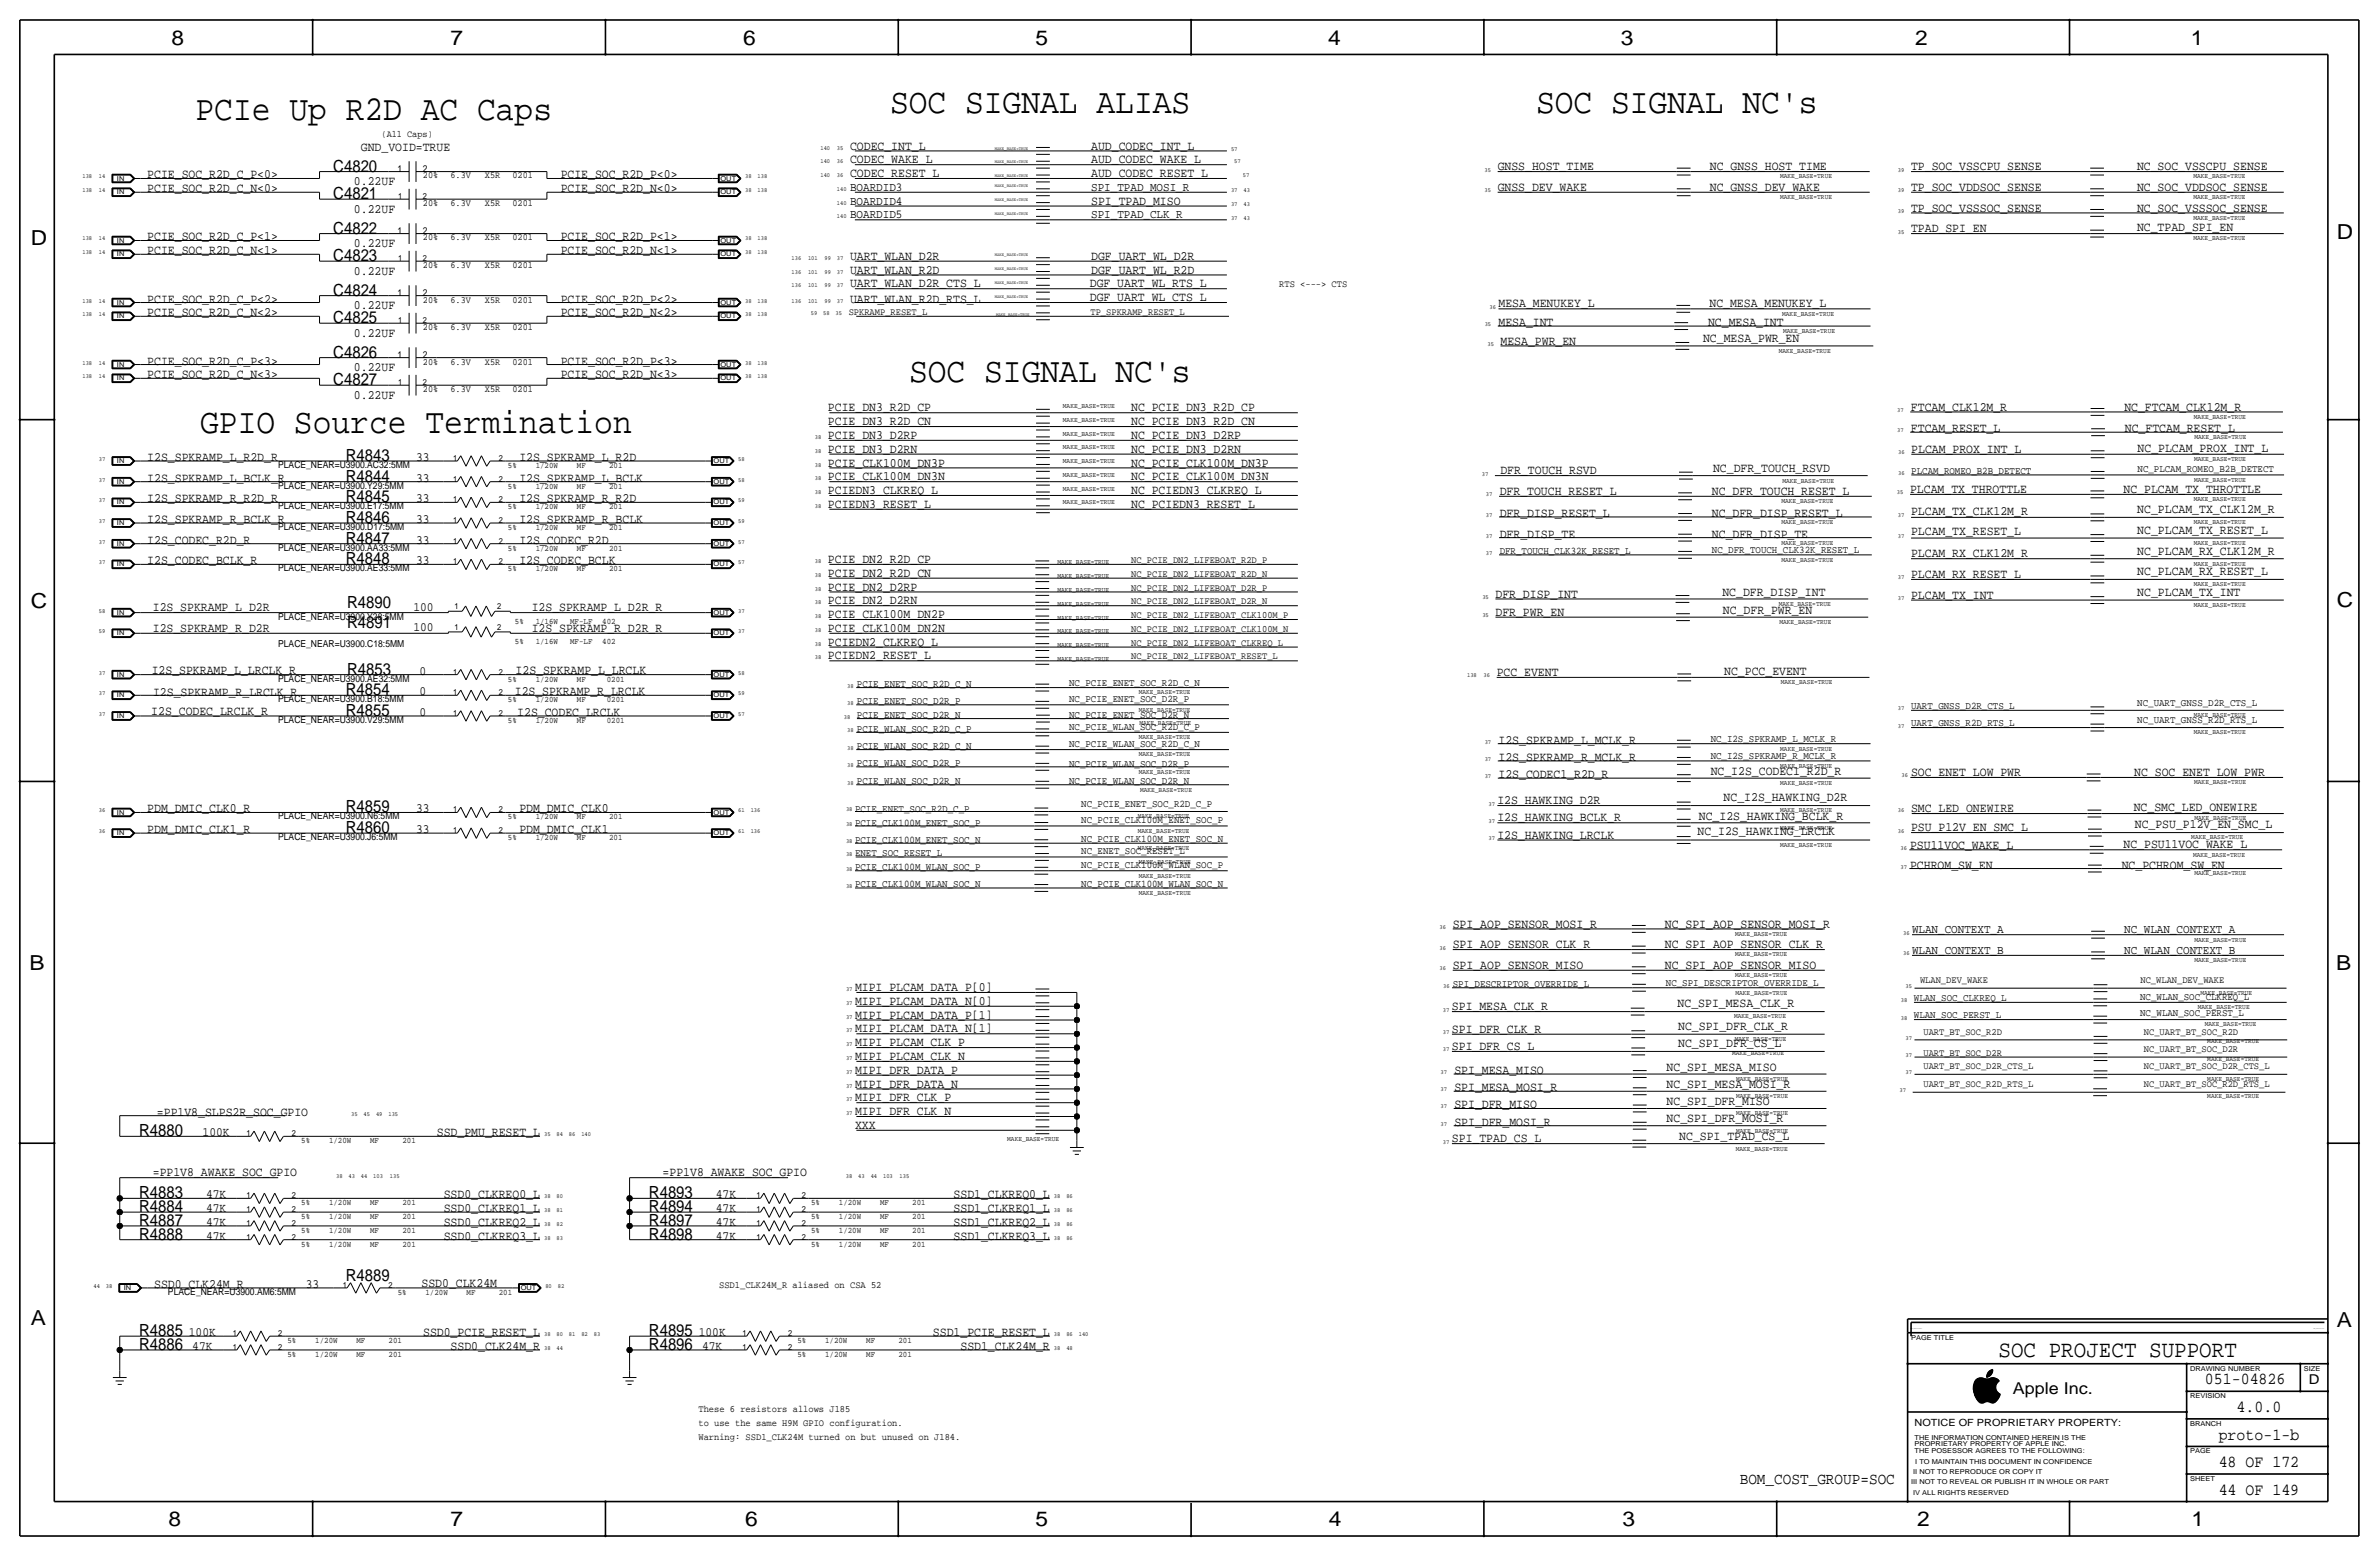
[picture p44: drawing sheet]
<svg xmlns="http://www.w3.org/2000/svg" width="877mm" height="574mm" viewBox="0 0 877 574" stroke-linecap="round" stroke-linejoin="round" font-family="sans-serif">
<defs><g id="words">
<g font-size="12.9">
<text x="328.1" y="41.7">SOC SIGNAL ALIAS</text>
<text x="566.3" y="41.7">SOC SIGNAL NC's</text>
<text x="72.1" y="44.2">PCIe Up R2D AC Caps</text>
<text x="335.1" y="140.7">SOC SIGNAL NC's</text>
<text x="73.8" y="159.8">GPIO Source Termination</text>
</g>
<text font-size="8.6" x="736.8" y="500.1">SOC PROJECT SUPPORT</text>
<g font-size="7.6">
<text x="63.2" y="16.5">8</text>
<text x="166.1" y="16.5">7</text>
<text x="274" y="16.5">6</text>
<text x="381.7" y="16.5">5</text>
<text x="489.7" y="16.5">4</text>
<text x="597.6" y="16.5">3</text>
<text x="706.1" y="16.5">2</text>
<text x="807.7" y="16.5">1</text>
<text x="861.5" y="88.1">D</text>
<text x="11.4" y="90.4">D</text>
<text x="11.4" y="224.3">C</text>
<text x="861.5" y="223.8">C</text>
<text x="10.9" y="357.6">B</text>
<text x="861.3" y="357.4">B</text>
<text x="11.4" y="488.4">A</text>
<text x="861.5" y="489.2">A</text>
<text x="62.2" y="562.6">8</text>
<text x="166.1" y="562.6">7</text>
<text x="274.8" y="562.6">6</text>
<text x="381.7" y="562.6">5</text>
<text x="489.9" y="562.6">4</text>
<text x="598.1" y="562.6">3</text>
<text x="706.8" y="562.6">2</text>
<text x="807.9" y="562.6">1</text>
</g>
<g font-size="6.2">
<text x="122.9" y="63.2">C4820</text>
<text x="122.9" y="73.4">C4821</text>
<text x="122.9" y="86.1">C4822</text>
<text x="122.9" y="96.3">C4823</text>
<text x="122.9" y="109">C4824</text>
<text x="122.9" y="119.1">C4825</text>
<text x="122.9" y="131.8">C4826</text>
<text x="122.9" y="142">C4827</text>
<text x="127.5" y="169.9">R4843</text>
<text x="127.5" y="177.5">R4844</text>
<text x="127.5" y="185.2">R4845</text>
<text x="127.5" y="192.8">R4846</text>
<text x="127.5" y="200.4">R4847</text>
<text x="127.5" y="208">R4848</text>
<text x="128" y="224">R4890</text>
<text x="128" y="231.6">R4891</text>
<text x="128" y="248.7">R4853</text>
<text x="127.5" y="256.3">R4854</text>
<text x="127.5" y="263.9">R4855</text>
<text x="127.5" y="299.5">R4859</text>
<text x="127.5" y="307.1">R4860</text>
<text x="51.3" y="418.8">R4880</text>
<text x="51.3" y="441.7">R4883</text>
<text x="239.2" y="441.7">R4893</text>
<text x="51.3" y="446.8">R4884</text>
<text x="239.2" y="446.8">R4894</text>
<text x="51.3" y="451.9">R4887</text>
<text x="239.2" y="451.9">R4897</text>
<text x="51.3" y="456.9">R4888</text>
<text x="239.2" y="456.9">R4898</text>
<text x="127.5" y="472.2">R4889</text>
<text x="51.3" y="497.6">R4886</text>
<text x="51.3" y="492.5">R4885</text>
<text x="239.2" y="497.6">R4896</text>
<text x="239.2" y="492.5">R4895</text>
<text x="812.9" y="510.3">051-04826</text>
<text x="824.6" y="520.4">4.0.0</text>
<text x="818" y="530.6">proto-1-b</text>
<text x="818" y="540.8">48 OF 172</text>
<text x="818" y="550.9">44 OF 149</text>
</g>
<text font-size="6" x="742.1" y="513.9">Apple Inc.</text>
<text font-size="5.9" x="641.4" y="547">BOM_COST_GROUP=SOC</text>
<text font-size="5" x="851.2" y="510.3">D</text>
<g font-size="4.7">
<text x="133" y="55.6">GND_VOID=TRUE</text>
<text x="313.4" y="55.1">CODEC_INT_L</text>
<text x="402.3" y="55.1">AUD_CODEC_INT_L</text>
<text x="54.3" y="65.8">PCIE_SOC_R2D_C_P&lt;0&gt;</text>
<text x="206.7" y="65.8">PCIE_SOC_R2D_P&lt;0&gt;</text>
<text x="313.4" y="60.2">CODEC_WAKE_L</text>
<text x="313.4" y="65.3">CODEC_RESET_L</text>
<text x="402.3" y="60.2">AUD_CODEC_WAKE_L</text>
<text x="402.3" y="65.3">AUD_CODEC_RESET_L</text>
<text x="552.1" y="62.7">GNSS_HOST_TIME</text>
<text x="630.4" y="62.7">NC_GNSS_HOST_TIME</text>
<text x="704.5" y="62.7">TP_SOC_VSSCPU_SENSE</text>
<text x="787.9" y="62.7">NC_SOC_VSSCPU_SENSE</text>
<text x="54.3" y="70.9">PCIE_SOC_R2D_C_N&lt;0&gt;</text>
<text x="130.5" y="68.3">0.22UF</text>
<text x="206.7" y="70.9">PCIE_SOC_R2D_N&lt;0&gt;</text>
<text x="552.1" y="70.4">GNSS_DEV_WAKE</text>
<text x="630.4" y="70.4">NC_GNSS_DEV_WAKE</text>
<text x="704.5" y="70.4">TP_SOC_VDDSOC_SENSE</text>
<text x="787.9" y="70.4">NC_SOC_VDDSOC_SENSE</text>
<text x="402.3" y="75.4">SPI_TPAD_MISO</text>
<text x="704.5" y="78">TP_SOC_VSSSOC_SENSE</text>
<text x="787.9" y="78">NC_SOC_VSSSOC_SENSE</text>
<text x="130.5" y="78.5">0.22UF</text>
<text x="54.3" y="88.6">PCIE_SOC_R2D_C_P&lt;1&gt;</text>
<text x="206.7" y="88.6">PCIE_SOC_R2D_P&lt;1&gt;</text>
<text x="704.5" y="85.6">TPAD_SPI_EN</text>
<text x="787.9" y="85.1">NC_TPAD_SPI_EN</text>
<text x="54.3" y="93.7">PCIE_SOC_R2D_C_N&lt;1&gt;</text>
<text x="130.5" y="91.2">0.22UF</text>
<text x="206.7" y="93.7">PCIE_SOC_R2D_N&lt;1&gt;</text>
<text x="313.4" y="95.8">UART_WLAN_D2R</text>
<text x="402.3" y="95.8">DGF_UART_WL_D2R</text>
<text x="130.5" y="101.3">0.22UF</text>
<text x="313.4" y="100.8">UART_WLAN_R2D</text>
<text x="402.3" y="100.8">DGF_UART_WL_R2D</text>
<text x="313.4" y="105.9">UART_WLAN_D2R_CTS_L</text>
<text x="401.8" y="105.9">DGF_UART_WL_RTS_L</text>
<text x="54.3" y="111.5">PCIE_SOC_R2D_C_P&lt;2&gt;</text>
<text x="206.7" y="111.5">PCIE_SOC_R2D_P&lt;2&gt;</text>
<text x="313.4" y="111.5">UART_WLAN_R2D_RTS_L</text>
<text x="401.8" y="111">DGF_UART_WL_CTS_L</text>
<text x="552.5" y="113.3">MESA_MENUKEY_L</text>
<text x="630.2" y="113.3">NC_MESA_MENUKEY_L</text>
<text x="54.3" y="116.6">PCIE_SOC_R2D_C_N&lt;2&gt;</text>
<text x="130.5" y="114">0.22UF</text>
<text x="206.7" y="116.6">PCIE_SOC_R2D_N&lt;2&gt;</text>
<text x="130.5" y="124.2">0.22UF</text>
<text x="552.4" y="120.2">MESA_INT</text>
<text x="629.7" y="120.2">NC_MESA_INT</text>
<text x="553.2" y="127">MESA_PWR_EN</text>
<text x="627.9" y="126.2">NC_MESA_PWR_EN</text>
<text x="54.3" y="134.4">PCIE_SOC_R2D_C_P&lt;3&gt;</text>
<text x="130.5" y="136.9">0.22UF</text>
<text x="206.7" y="134.4">PCIE_SOC_R2D_P&lt;3&gt;</text>
<text x="54.3" y="139.4">PCIE_SOC_R2D_C_N&lt;3&gt;</text>
<text x="206.7" y="139.4">PCIE_SOC_R2D_N&lt;3&gt;</text>
<text x="130.5" y="147.1">0.22UF</text>
<text x="305.3" y="151.6">PCIE_DN3_R2D_CP</text>
<text x="417" y="151.6">NC_PCIE_DN3_R2D_CP</text>
<text x="704.5" y="151.3">FTCAM_CLK12M_R</text>
<text x="783.2" y="151.3">NC_FTCAM_CLK12M_R</text>
<text x="305.3" y="156.7">PCIE_DN3_R2D_CN</text>
<text x="305.3" y="161.8">PCIE_DN3_D2RP</text>
<text x="417" y="156.7">NC_PCIE_DN3_R2D_CN</text>
<text x="417" y="161.8">NC_PCIE_DN3_D2RP</text>
<text x="704.5" y="159.3">FTCAM_RESET_L</text>
<text x="783.4" y="159.3">NC_FTCAM_RESET_L</text>
<text x="305.3" y="166.9">PCIE_DN3_D2RN</text>
<text x="417" y="166.9">NC_PCIE_DN3_D2RN</text>
<text x="704.6" y="166.9">PLCAM_PROX_INT_L</text>
<text x="788.1" y="166.4">NC_PLCAM_PROX_INT_L</text>
<text x="54.3" y="169.9">I2S_SPKRAMP_L_R2D_R</text>
<text x="153.4" y="169.9">33</text>
<text x="191.5" y="169.9">I2S_SPKRAMP_L_R2D</text>
<text x="305.3" y="172">PCIE_CLK100M_DN3P</text>
<text x="417" y="172">NC_PCIE_CLK100M_DN3P</text>
<text x="631.5" y="173.9">NC_DFR_TOUCH_RSVD</text>
<text x="54.3" y="177.5">I2S_SPKRAMP_L_BCLK_R</text>
<text x="153.4" y="177.5">33</text>
<text x="191.5" y="177.5">I2S_SPKRAMP_L_BCLK</text>
<text x="305.3" y="177">PCIE_CLK100M_DN3N</text>
<text x="417" y="177">NC_PCIE_CLK100M_DN3N</text>
<text x="553.2" y="174.5">DFR_TOUCH_RSVD</text>
<text x="54.3" y="185.2">I2S_SPKRAMP_R_R2D_R</text>
<text x="153.4" y="185.2">33</text>
<text x="191.5" y="185.2">I2S_SPKRAMP_R_R2D</text>
<text x="305.3" y="182.1">PCIEDN3_CLKREQ_L</text>
<text x="417" y="182.1">NC_PCIEDN3_CLKREQ_L</text>
<text x="552.9" y="182.4">DFR_TOUCH_RESET_L</text>
<text x="631.1" y="182.4">NC_DFR_TOUCH_RESET_L</text>
<text x="704.2" y="181.7">PLCAM_TX_THROTTLE</text>
<text x="782.9" y="181.7">NC_PLCAM_TX_THROTTLE</text>
<text x="305.3" y="187.2">PCIEDN3_RESET_L</text>
<text x="417" y="187.2">NC_PCIEDN3_RESET_L</text>
<text x="552.9" y="190.6">DFR_DISP_RESET_L</text>
<text x="631.1" y="190.6">NC_DFR_DISP_RESET_L</text>
<text x="704.5" y="189.7">PLCAM_TX_CLK12M_R</text>
<text x="788" y="189.2">NC_PLCAM_TX_CLK12M_R</text>
<text x="54.3" y="192.8">I2S_SPKRAMP_R_BCLK_R</text>
<text x="153.4" y="192.8">33</text>
<text x="191.5" y="192.8">I2S_SPKRAMP_R_BCLK</text>
<text x="704.5" y="197.3">PLCAM_TX_RESET_L</text>
<text x="788" y="196.8">NC_PLCAM_TX_RESET_L</text>
<text x="54.3" y="200.4">I2S_CODEC_R2D_R</text>
<text x="153.4" y="200.4">33</text>
<text x="191.5" y="200.4">I2S_CODEC_R2D</text>
<text x="552.9" y="198.2">DFR_DISP_TE</text>
<text x="631.1" y="198.2">NC_DFR_DISP_TE</text>
<text x="54.3" y="208">I2S_CODEC_BCLK_R</text>
<text x="153.4" y="208">33</text>
<text x="191.5" y="208">I2S_CODEC_BCLK</text>
<text x="305.3" y="207.5">PCIE_DN2_R2D_CP</text>
<text x="704.5" y="205.4">PLCAM_RX_CLK12M_R</text>
<text x="788" y="204.4">NC_PLCAM_RX_CLK12M_R</text>
<text x="305.3" y="212.6">PCIE_DN2_R2D_CN</text>
<text x="704.5" y="213.1">PLCAM_RX_RESET_L</text>
<text x="788" y="212">NC_PLCAM_RX_RESET_L</text>
<text x="305.3" y="217.7">PCIE_DN2_D2RP</text>
<text x="551.3" y="220.3">DFR_DISP_INT</text>
<text x="635" y="219.8">NC_DFR_DISP_INT</text>
<text x="704.5" y="220.7">PLCAM_TX_INT</text>
<text x="788" y="219.7">NC_PLCAM_TX_INT</text>
<text x="56.3" y="225.3">I2S_SPKRAMP_L_D2R</text>
<text x="152.4" y="225">100</text>
<text x="196" y="225.3">I2S_SPKRAMP_L_D2R_R</text>
<text x="305.3" y="227.8">PCIE_CLK100M_DN2P</text>
<text x="305.3" y="222.8">PCIE_DN2_D2RN</text>
<text x="551.3" y="227">DFR_PWR_EN</text>
<text x="635.2" y="226.5">NC_DFR_PWR_EN</text>
<text x="56.3" y="232.9">I2S_SPKRAMP_R_D2R</text>
<text x="152.4" y="232.7">100</text>
<text x="196" y="232.9">I2S_SPKRAMP_R_D2R_R</text>
<text x="305.3" y="232.9">PCIE_CLK100M_DN2N</text>
<text x="305.3" y="238">PCIEDN2_CLKREQ_L</text>
<text x="305.3" y="243.1">PCIEDN2_RESET_L</text>
<text x="55.9" y="248.6">I2S_SPKRAMP_L_LRCLK_R</text>
<text x="154.7" y="248.7">0</text>
<text x="190.1" y="248.3">I2S_SPKRAMP_L_LRCLK</text>
<text x="551.8" y="249.2">PCC_EVENT</text>
<text x="635.7" y="248.7">NC_PCC_EVENT</text>
<text x="56.4" y="256.4">I2S_SPKRAMP_R_LRCLK_R</text>
<text x="154.7" y="256.3">0</text>
<text x="189.8" y="256.1">I2S_SPKRAMP_R_LRCLK</text>
<text x="55.8" y="263.7">I2S_CODEC_LRCLK_R</text>
<text x="154.7" y="263.9">0</text>
<text x="190.7" y="264">I2S_CODEC_LRCLK</text>
<text x="552.4" y="274.1">I2S_SPKRAMP_L_MCLK_R</text>
<text x="552.4" y="280.5">I2S_SPKRAMP_R_MCLK_R</text>
<text x="552.5" y="286.8">I2S_CODEC1_R2D_R</text>
<text x="630.7" y="285.5">NC_I2S_CODEC1_R2D_R</text>
<text x="704.5" y="286.1">SOC_ENET_LOW_PWR</text>
<text x="786.8" y="286.1">NC_SOC_ENET_LOW_PWR</text>
<text x="54.3" y="299.5">PDM_DMIC_CLK0_R</text>
<text x="153.4" y="299.5">33</text>
<text x="191.5" y="299.5">PDM_DMIC_CLK0</text>
<text x="552" y="296.4">I2S_HAWKING_D2R</text>
<text x="635.5" y="295.4">NC_I2S_HAWKING_D2R</text>
<text x="704.5" y="299.4">SMC_LED_ONEWIRE</text>
<text x="786.6" y="298.9">NC_SMC_LED_ONEWIRE</text>
<text x="552" y="302.8">I2S_HAWKING_BCLK_R</text>
<text x="626.3" y="302.2">NC_I2S_HAWKING_BCLK_R</text>
<text x="787" y="305.4">NC_PSU_P12V_EN_SMC_L</text>
<text x="54.3" y="307.1">PDM_DMIC_CLK1_R</text>
<text x="153.4" y="307.1">33</text>
<text x="191.5" y="307.1">PDM_DMIC_CLK1</text>
<text x="552" y="309.1">I2S_HAWKING_LRCLK</text>
<text x="625.9" y="307.6">NC_I2S_HAWKING_LRCLK</text>
<text x="704.5" y="306.4">PSU_P12V_EN_SMC_L</text>
<text x="704.2" y="313">PSU11VOC_WAKE_L</text>
<text x="782.9" y="312.7">NC_PSU11VOC_WAKE_L</text>
<text x="704.2" y="320.1">PCHROM_SW_EN</text>
<text x="782.2" y="320.1">NC_PCHROM_SW_EN</text>
<text x="535.6" y="341.9">SPI_AOP_SENSOR_MOSI_R</text>
<text x="613.8" y="341.9">NC_SPI_AOP_SENSOR_MOSI_R</text>
<text x="535.6" y="349.5">SPI_AOP_SENSOR_CLK_R</text>
<text x="613.8" y="349.5">NC_SPI_AOP_SENSOR_CLK_R</text>
<text x="535.6" y="357.1">SPI_AOP_SENSOR_MISO</text>
<text x="613.8" y="357.1">NC_SPI_AOP_SENSOR_MISO</text>
<text x="315.2" y="365.3">MIPI_PLCAM_DATA_P[0]</text>
<text x="315.2" y="370.4">MIPI_PLCAM_DATA_N[0]</text>
<text x="618.5" y="371.3">NC_SPI_MESA_CLK_R</text>
<text x="315.2" y="375.5">MIPI_PLCAM_DATA_P[1]</text>
<text x="535.3" y="372.4">SPI_MESA_CLK_R</text>
<text x="315.2" y="380.5">MIPI_PLCAM_DATA_N[1]</text>
<text x="535.3" y="380.7">SPI_DFR_CLK_R</text>
<text x="618.7" y="379.7">NC_SPI_DFR_CLK_R</text>
<text x="315.2" y="385.6">MIPI_PLCAM_CLK_P</text>
<text x="535.3" y="387">SPI_DFR_CS_L</text>
<text x="618.7" y="386">NC_SPI_DFR_CS_L</text>
<text x="315.2" y="390.7">MIPI_PLCAM_CLK_N</text>
<text x="315.2" y="395.8">MIPI_DFR_DATA_P</text>
<text x="536.2" y="395.9">SPI_MESA_MISO</text>
<text x="614.4" y="394.6">NC_SPI_MESA_MISO</text>
<text x="315.2" y="400.9">MIPI_DFR_DATA_N</text>
<text x="614.4" y="401">NC_SPI_MESA_MOSI_R</text>
<text x="315.2" y="405.9">MIPI_DFR_CLK_P</text>
<text x="536.2" y="402.2">SPI_MESA_MOSI_R</text>
<text x="614.4" y="407.3">NC_SPI_DFR_MISO</text>
<text x="57.9" y="411.2">=PP1V8_SLPS2R_SOC_GPIO</text>
<text x="315.2" y="411">MIPI_DFR_CLK_N</text>
<text x="536.2" y="408.6">SPI_DFR_MISO</text>
<text x="614.4" y="413.7">NC_SPI_DFR_MOSI_R</text>
<text x="74.7" y="418.8">100K</text>
<text x="161.1" y="418.8">SSD_PMU_RESET_L</text>
<text x="315.2" y="416.1">XXX</text>
<text x="536.2" y="414.9">SPI_DFR_MOSI_R</text>
<text x="535.3" y="421">SPI_TPAD_CS_L</text>
<text x="619.1" y="420">NC_SPI_TPAD_CS_L</text>
<text x="56.3" y="433.6">=PP1V8_AWAKE_SOC_GPIO</text>
<text x="244.3" y="433.6">=PP1V8_AWAKE_SOC_GPIO</text>
<text x="76" y="441.7">47K</text>
<text x="163.6" y="441.7">SSD0_CLKREQ0_L</text>
<text x="263.9" y="441.7">47K</text>
<text x="351.6" y="441.7">SSD1_CLKREQ0_L</text>
<text x="76" y="446.8">47K</text>
<text x="163.6" y="446.8">SSD0_CLKREQ1_L</text>
<text x="263.9" y="446.8">47K</text>
<text x="351.6" y="446.8">SSD1_CLKREQ1_L</text>
<text x="76" y="451.9">47K</text>
<text x="163.6" y="451.9">SSD0_CLKREQ2_L</text>
<text x="263.9" y="451.9">47K</text>
<text x="351.6" y="451.9">SSD1_CLKREQ2_L</text>
<text x="76" y="456.9">47K</text>
<text x="163.6" y="456.9">SSD0_CLKREQ3_L</text>
<text x="263.9" y="456.9">47K</text>
<text x="351.6" y="456.9">SSD1_CLKREQ3_L</text>
<text x="56.8" y="474.7">SSD0_CLK24M_R</text>
<text x="112.8" y="474.7">33</text>
<text x="155.4" y="474.2">SSD0_CLK24M</text>
<text x="69.6" y="492.5">100K</text>
<text x="70.9" y="497.6">47K</text>
<text x="156" y="492.5">SSD0_PCIE_RESET_L</text>
<text x="166.1" y="497.6">SSD0_CLK24M_R</text>
<text x="257.6" y="492.5">100K</text>
<text x="258.8" y="497.6">47K</text>
<text x="344" y="492.5">SSD1_PCIE_RESET_L</text>
<text x="354.1" y="497.6">SSD1_CLK24M_R</text>
</g>
<g font-size="4.5">
<text x="313.4" y="70.4">BOARDID3</text>
<text x="402.3" y="70.4">SPI_TPAD_MOSI_R</text>
<text x="313.4" y="75.4">BOARDID4</text>
<text x="313.4" y="80.5">BOARDID5</text>
<text x="402.3" y="80.5">SPI_TPAD_CLK_R</text>
<text x="704.9" y="344">WLAN_CONTEXT_A</text>
<text x="783.1" y="344">NC_WLAN_CONTEXT_A</text>
<text x="704.9" y="351.6">WLAN_CONTEXT_B</text>
<text x="783.1" y="351.6">NC_WLAN_CONTEXT_B</text>
</g>
<g font-size="3.8">
<text x="704.6" y="174.5">PLCAM_ROMEO_B2B_DETECT</text>
<text x="788.1" y="174">NC_PLCAM_ROMEO_B2B_DETECT</text>
<text x="552.9" y="204.3">DFR_TOUCH_CLK32K_RESET_L</text>
<text x="631.1" y="204">NC_DFR_TOUCH_CLK32K_RESET_L</text>
<text x="315.9" y="253.2">PCIE_ENET_SOC_R2D_C_N</text>
<text x="394.2" y="252.7">NC_PCIE_ENET_SOC_R2D_C_N</text>
<text x="315.9" y="259.5">PCIE_ENET_SOC_D2R_P</text>
<text x="394.2" y="258.8">NC_PCIE_ENET_SOC_D2R_P</text>
<text x="704.5" y="261.3">UART_GNSS_D2R_CTS_L</text>
<text x="788" y="260.3">NC_UART_GNSS_D2R_CTS_L</text>
<text x="315.9" y="264.6">PCIE_ENET_SOC_D2R_N</text>
<text x="315.9" y="269.7">PCIE_WLAN_SOC_R2D_C_P</text>
<text x="394.2" y="269.2">NC_PCIE_WLAN_SOC_R2D_C_P</text>
<text x="394.2" y="264.6">NC_PCIE_ENET_SOC_D2R_N</text>
<text x="704.5" y="267.7">UART_GNSS_R2D_RTS_L</text>
<text x="788" y="266.6">NC_UART_GNSS_R2D_RTS_L</text>
<text x="394.2" y="275.3">NC_PCIE_WLAN_SOC_R2D_C_N</text>
<text x="630.7" y="273.4">NC_I2S_SPKRAMP_L_MCLK_R</text>
<text x="315.9" y="276">PCIE_WLAN_SOC_R2D_C_N</text>
<text x="630.7" y="279.7">NC_I2S_SPKRAMP_R_MCLK_R</text>
<text x="315.9" y="282.4">PCIE_WLAN_SOC_D2R_P</text>
<text x="394.2" y="282.7">NC_PCIE_WLAN_SOC_D2R_P</text>
<text x="315.9" y="289">PCIE_WLAN_SOC_D2R_N</text>
<text x="394.2" y="289">NC_PCIE_WLAN_SOC_D2R_N</text>
<text x="315.2" y="299.4">PCIE_ENET_SOC_R2D_C_P</text>
<text x="398.6" y="297.6">NC_PCIE_ENET_SOC_R2D_C_P</text>
<text x="315.2" y="304.4">PCIE_CLK100M_ENET_SOC_P</text>
<text x="398.6" y="303.4">NC_PCIE_CLK100M_ENET_SOC_P</text>
<text x="315.2" y="310.8">PCIE_CLK100M_ENET_SOC_N</text>
<text x="398.6" y="310.3">NC_PCIE_CLK100M_ENET_SOC_N</text>
<text x="315.2" y="315.4">ENET_SOC_RESET_L</text>
<text x="398.6" y="314.6">NC_ENET_SOC_RESET_L</text>
<text x="315.2" y="320.7">PCIE_CLK100M_WLAN_SOC_P</text>
<text x="398.6" y="319.9">NC_PCIE_CLK100M_WLAN_SOC_P</text>
<text x="315.2" y="327.1">PCIE_CLK100M_WLAN_SOC_N</text>
<text x="398.6" y="326.8">NC_PCIE_CLK100M_WLAN_SOC_N</text>
<text x="535.6" y="363.8">SPI_DESCRIPTOR_OVERRIDE_L</text>
<text x="614.2" y="363.6">NC_SPI_DESCRIPTOR_OVERRIDE_L</text>
<text x="705.6" y="369">WLAN_SOC_CLKREQ_L</text>
<text x="789" y="368.7">NC_WLAN_SOC_CLKREQ_L</text>
<text x="705.6" y="375.3">WLAN_SOC_PERST_L</text>
<text x="789" y="374.5">NC_WLAN_SOC_PERST_L</text>
</g>
<text font-size="3.7" x="705.8" y="525.5">NOTICE OF PROPRIETARY PROPERTY:</text>
<g font-size="3.6">
<text x="471.6" y="105.9">RTS &lt;---&gt; CTS</text>
<text x="312.9" y="116.1">SPKRAMP_RESET_L</text>
<text x="402" y="116.1">TP_SPKRAMP_RESET_L</text>
<text x="417" y="207.5">NC_PCIE_DN2_LIFEBOAT_R2D_P</text>
<text x="417" y="212.6">NC_PCIE_DN2_LIFEBOAT_R2D_N</text>
<text x="417" y="217.7">NC_PCIE_DN2_LIFEBOAT_D2R_P</text>
<text x="417" y="222.8">NC_PCIE_DN2_LIFEBOAT_D2R_N</text>
<text x="417" y="227.8">NC_PCIE_DN2_LIFEBOAT_CLK100M_P</text>
<text x="417" y="232.9">NC_PCIE_DN2_LIFEBOAT_CLK100M_N</text>
<text x="417" y="238">NC_PCIE_DN2_LIFEBOAT_CLKREQ_L</text>
<text x="417" y="243.1">NC_PCIE_DN2_LIFEBOAT_RESET_L</text>
<text x="707.8" y="362.5">WLAN_DEV_WAKE</text>
<text x="789.1" y="362.5">NC_WLAN_DEV_WAKE</text>
<text x="709.1" y="381.5">UART_BT_SOC_R2D</text>
<text x="790.4" y="381.5">NC_UART_BT_SOC_R2D</text>
<text x="709.1" y="389.1">UART_BT_SOC_D2R</text>
<text x="790.4" y="387.9">NC_UART_BT_SOC_D2R</text>
<text x="709.1" y="394.2">UART_BT_SOC_D2R_CTS_L</text>
<text x="790.4" y="394.2">NC_UART_BT_SOC_D2R_CTS_L</text>
<text x="709.1" y="400.6">UART_BT_SOC_R2D_RTS_L</text>
<text x="790.4" y="400.6">NC_UART_BT_SOC_R2D_RTS_L</text>
<text x="265.1" y="474.7">SSD1_CLK24M_R aliased on CSA 52</text>
<text x="257.5" y="520.4">These 6 resistors allows J185</text>
<text x="257.5" y="525.5">to use the same H9M GPIO configuration.</text>
<text x="257.5" y="530.6">Warning: SSD1_CLK24M turned on but unused on J184.</text>
</g>
<g font-size="3.5">
<text x="140.7" y="50.5">(All Caps)</text>
<text x="146.5" y="63.2">1</text>
<text x="155.9" y="63.2">2</text>
<text x="155.9" y="65.8">20%</text>
<text x="166.1" y="65.8">6.3V</text>
<text x="178.8" y="65.8">X5R</text>
<text x="188.9" y="65.8">0201</text>
<text x="155.9" y="75.9">20%</text>
<text x="166.1" y="75.9">6.3V</text>
<text x="178.8" y="75.9">X5R</text>
<text x="188.9" y="75.9">0201</text>
<text x="146.5" y="86.1">1</text>
<text x="155.9" y="88.6">20%</text>
<text x="155.9" y="86.1">2</text>
<text x="166.1" y="88.6">6.3V</text>
<text x="178.8" y="88.6">X5R</text>
<text x="188.9" y="88.6">0201</text>
<text x="155.9" y="98.8">20%</text>
<text x="166.1" y="98.8">6.3V</text>
<text x="178.8" y="98.8">X5R</text>
<text x="188.9" y="98.8">0201</text>
<text x="146.5" y="109">1</text>
<text x="155.9" y="111.5">20%</text>
<text x="155.9" y="109">2</text>
<text x="166.1" y="111.5">6.3V</text>
<text x="178.8" y="111.5">X5R</text>
<text x="188.9" y="111.5">0201</text>
<text x="155.9" y="121.7">20%</text>
<text x="166.1" y="121.7">6.3V</text>
<text x="178.8" y="121.7">X5R</text>
<text x="188.9" y="121.7">0201</text>
<text x="146.5" y="131.8">1</text>
<text x="155.9" y="131.8">2</text>
<text x="155.9" y="134.4">20%</text>
<text x="166.1" y="134.4">6.3V</text>
<text x="178.8" y="134.4">X5R</text>
<text x="188.9" y="134.4">0201</text>
<text x="155.9" y="144.5">20%</text>
<text x="166.1" y="144.5">6.3V</text>
<text x="178.8" y="144.5">X5R</text>
<text x="188.9" y="144.5">0201</text>
<text x="102.6" y="172.5">PLACE_NEAR=U3900.AC32:5MM</text>
<text x="102.6" y="180.1">PLACE_NEAR=U3900.Y29:5MM</text>
<text x="102.6" y="187.7">PLACE_NEAR=U3900.E17:5MM</text>
<text x="102.6" y="195.3">PLACE_NEAR=U3900.D17:5MM</text>
<text x="102.6" y="202.9">PLACE_NEAR=U3900.AA33:5MM</text>
<text x="102.6" y="210.6">PLACE_NEAR=U3900.AE33:5MM</text>
<text x="102.6" y="228.3">PLACE_NEAR=U3900.Y28:5MM</text>
<text x="102.6" y="238.5">PLACE_NEAR=U3900.C18:5MM</text>
<text x="102.6" y="251.2">PLACE_NEAR=U3900.AE32:5MM</text>
<text x="102.6" y="258.8">PLACE_NEAR=U3900.B18:5MM</text>
<text x="102.6" y="266.4">PLACE_NEAR=U3900.V29:5MM</text>
<text x="102.6" y="302">PLACE_NEAR=U3900.N6:5MM</text>
<text x="102.6" y="309.6">PLACE_NEAR=U3900.J6:5MM</text>
<text x="61.9" y="477.3">PLACE_NEAR=U3900.AM6:5MM</text>
</g>
<g font-size="3.1">
<text x="146.8" y="73.4">1</text>
<text x="155.9" y="73.4">2</text>
<text x="146.8" y="96.3">1</text>
<text x="155.9" y="96.3">2</text>
<text x="146.8" y="119.1">1</text>
<text x="155.9" y="119.1">2</text>
<text x="146.8" y="142">1</text>
<text x="155.9" y="142">2</text>
<text x="167.1" y="169.9">1</text>
<text x="183.8" y="169.9">2</text>
<text x="187.3" y="172.5">5%</text>
<text x="197.5" y="172.5">1/20W</text>
<text x="212.7" y="172.5">MF</text>
<text x="224.6" y="172.5">201</text>
<text x="167.1" y="177.5">1</text>
<text x="183.8" y="177.5">2</text>
<text x="167.1" y="185.2">1</text>
<text x="183.8" y="185.2">2</text>
<text x="187.3" y="180.1">5%</text>
<text x="197.5" y="180.1">1/20W</text>
<text x="212.7" y="180.1">MF</text>
<text x="224.6" y="180.1">201</text>
<text x="187.3" y="187.7">5%</text>
<text x="197.5" y="187.7">1/20W</text>
<text x="212.7" y="187.7">MF</text>
<text x="224.6" y="187.7">201</text>
<text x="167.1" y="192.8">1</text>
<text x="183.8" y="192.8">2</text>
<text x="187.3" y="195.3">5%</text>
<text x="197.5" y="195.3">1/20W</text>
<text x="212.7" y="195.3">MF</text>
<text x="224.6" y="195.3">201</text>
<text x="167.1" y="200.4">1</text>
<text x="183.8" y="200.4">2</text>
<text x="187.3" y="202.9">5%</text>
<text x="197.5" y="202.9">1/20W</text>
<text x="212.7" y="202.9">MF</text>
<text x="224.6" y="202.9">201</text>
<text x="167.1" y="208">1</text>
<text x="183.8" y="208">2</text>
<text x="187.3" y="210.6">5%</text>
<text x="197.5" y="210.6">1/20W</text>
<text x="212.7" y="210.6">MF</text>
<text x="224.6" y="210.6">201</text>
<text x="167.6" y="224.5">1</text>
<text x="183.3" y="224.5">2</text>
<text x="167.6" y="232.2">1</text>
<text x="183.3" y="232.2">2</text>
<text x="189.8" y="229.9">5%</text>
<text x="197.5" y="229.9">1/16W</text>
<text x="210.2" y="229.9">MF-LF</text>
<text x="222" y="229.9">402</text>
<text x="189.8" y="237.5">5%</text>
<text x="197.5" y="237.5">1/16W</text>
<text x="210.2" y="237.5">MF-LF</text>
<text x="222" y="237.5">402</text>
<text x="167.1" y="248.7">1</text>
<text x="183.8" y="248.7">2</text>
<text x="187.3" y="251.2">5%</text>
<text x="197.5" y="251.2">1/20W</text>
<text x="212.7" y="251.2">MF</text>
<text x="223.7" y="251.2">0201</text>
<text x="167.1" y="256.3">1</text>
<text x="183.8" y="256.3">2</text>
<text x="167.1" y="263.9">1</text>
<text x="183.8" y="263.9">2</text>
<text x="187.3" y="258.8">5%</text>
<text x="197.5" y="258.8">1/20W</text>
<text x="212.7" y="258.8">MF</text>
<text x="223.7" y="258.8">0201</text>
<text x="187.3" y="266.4">5%</text>
<text x="197.5" y="266.4">1/20W</text>
<text x="212.7" y="266.4">MF</text>
<text x="223.7" y="266.4">0201</text>
<text x="167.1" y="299.5">1</text>
<text x="183.8" y="299.5">2</text>
<text x="187.3" y="302">5%</text>
<text x="197.5" y="302">1/20W</text>
<text x="212.7" y="302">MF</text>
<text x="224.6" y="302">201</text>
<text x="167.1" y="307.1">1</text>
<text x="183.8" y="307.1">2</text>
<text x="187.3" y="309.6">5%</text>
<text x="197.5" y="309.6">1/20W</text>
<text x="212.7" y="309.6">MF</text>
<text x="224.6" y="309.6">201</text>
<text x="90.9" y="418.8">1</text>
<text x="107.6" y="418.8">2</text>
<text x="111.1" y="421.4">5%</text>
<text x="121.3" y="421.4">1/20W</text>
<text x="136.5" y="421.4">MF</text>
<text x="148.4" y="421.4">201</text>
<text x="90.9" y="441.7">1</text>
<text x="107.6" y="441.7">2</text>
<text x="278.8" y="441.7">1</text>
<text x="295.6" y="441.7">2</text>
<text x="90.9" y="446.8">1</text>
<text x="107.6" y="446.8">2</text>
<text x="111.1" y="449.3">5%</text>
<text x="111.1" y="444.2">5%</text>
<text x="121.3" y="449.3">1/20W</text>
<text x="121.3" y="444.2">1/20W</text>
<text x="136.5" y="449.3">MF</text>
<text x="136.5" y="444.2">MF</text>
<text x="148.4" y="449.3">201</text>
<text x="148.4" y="444.2">201</text>
<text x="278.8" y="446.8">1</text>
<text x="295.6" y="446.8">2</text>
<text x="299" y="444.2">5%</text>
<text x="299" y="449.3">5%</text>
<text x="309.3" y="449.3">1/20W</text>
<text x="309.3" y="444.2">1/20W</text>
<text x="324.4" y="449.3">MF</text>
<text x="324.4" y="444.2">MF</text>
<text x="336.3" y="449.3">201</text>
<text x="336.3" y="444.2">201</text>
<text x="90.9" y="451.9">1</text>
<text x="107.6" y="451.9">2</text>
<text x="111.1" y="454.4">5%</text>
<text x="121.3" y="454.4">1/20W</text>
<text x="136.5" y="454.4">MF</text>
<text x="148.4" y="454.4">201</text>
<text x="278.8" y="451.9">1</text>
<text x="295.6" y="451.9">2</text>
<text x="299" y="454.4">5%</text>
<text x="309.3" y="454.4">1/20W</text>
<text x="324.4" y="454.4">MF</text>
<text x="336.3" y="454.4">201</text>
<text x="90.9" y="456.9">1</text>
<text x="107.6" y="456.9">2</text>
<text x="111.1" y="459.5">5%</text>
<text x="121.3" y="459.5">1/20W</text>
<text x="136.5" y="459.5">MF</text>
<text x="148.4" y="459.5">201</text>
<text x="278.8" y="456.9">1</text>
<text x="295.6" y="456.9">2</text>
<text x="299" y="459.5">5%</text>
<text x="309.3" y="459.5">1/20W</text>
<text x="324.4" y="459.5">MF</text>
<text x="336.3" y="459.5">201</text>
<text x="126.4" y="474.7">1</text>
<text x="143.2" y="474.7">2</text>
<text x="146.6" y="477.3">5%</text>
<text x="156.9" y="477.3">1/20W</text>
<text x="172" y="477.3">MF</text>
<text x="183.9" y="477.3">201</text>
<text x="85.8" y="497.6">1</text>
<text x="85.8" y="492.5">1</text>
<text x="102.6" y="497.6">2</text>
<text x="102.6" y="492.5">2</text>
<text x="106" y="495">5%</text>
<text x="116.2" y="495">1/20W</text>
<text x="131.4" y="495">MF</text>
<text x="143.3" y="495">201</text>
<text x="273.8" y="497.6">1</text>
<text x="273.8" y="492.5">1</text>
<text x="290.5" y="497.6">2</text>
<text x="290.5" y="492.5">2</text>
<text x="294" y="495">5%</text>
<text x="304.2" y="495">1/20W</text>
<text x="319.4" y="495">MF</text>
<text x="331.2" y="495">201</text>
<text x="106" y="500.1">5%</text>
<text x="116.2" y="500.1">1/20W</text>
<text x="131.4" y="500.1">MF</text>
<text x="143.3" y="500.1">201</text>
<text x="294" y="500.1">5%</text>
<text x="304.2" y="500.1">1/20W</text>
<text x="319.4" y="500.1">MF</text>
<text x="331.2" y="500.1">201</text>
</g>
<g font-size="2.6">
<text x="656.3" y="65.8">MAKE_BASE=TRUE</text>
<text x="808.7" y="65.8">MAKE_BASE=TRUE</text>
<text x="656.3" y="73.4">MAKE_BASE=TRUE</text>
<text x="808.7" y="73.4">MAKE_BASE=TRUE</text>
<text x="808.7" y="81">MAKE_BASE=TRUE</text>
<text x="808.7" y="88.6">MAKE_BASE=TRUE</text>
<text x="657" y="116.4">MAKE_BASE=TRUE</text>
<text x="657.4" y="122.7">MAKE_BASE=TRUE</text>
<text x="655.8" y="130">MAKE_BASE=TRUE</text>
<text x="391.9" y="150.4">MAKE_BASE=TRUE</text>
<text x="391.9" y="155.4">MAKE_BASE=TRUE</text>
<text x="808.8" y="154.4">MAKE_BASE=TRUE</text>
<text x="391.9" y="160.5">MAKE_BASE=TRUE</text>
<text x="809" y="161.8">MAKE_BASE=TRUE</text>
<text x="391.9" y="165.6">MAKE_BASE=TRUE</text>
<text x="391.9" y="170.7">MAKE_BASE=TRUE</text>
<text x="808.9" y="170">MAKE_BASE=TRUE</text>
<text x="391.9" y="175.8">MAKE_BASE=TRUE</text>
<text x="657.1" y="177.9">MAKE_BASE=TRUE</text>
<text x="808.9" y="177.6">MAKE_BASE=TRUE</text>
<text x="391.9" y="185.9">MAKE_BASE=TRUE</text>
<text x="391.9" y="180.8">MAKE_BASE=TRUE</text>
<text x="656.8" y="185.5">MAKE_BASE=TRUE</text>
<text x="808.8" y="184.8">MAKE_BASE=TRUE</text>
<text x="656.8" y="193.1">MAKE_BASE=TRUE</text>
<text x="808.8" y="193.2">MAKE_BASE=TRUE</text>
<text x="656.8" y="200.7">MAKE_BASE=TRUE</text>
<text x="808.8" y="200.9">MAKE_BASE=TRUE</text>
<text x="389.8" y="208">MAKE_BASE=TRUE</text>
<text x="656.8" y="207.1">MAKE_BASE=TRUE</text>
<text x="808.8" y="208.5">MAKE_BASE=TRUE</text>
<text x="389.8" y="213.1">MAKE_BASE=TRUE</text>
<text x="389.8" y="218.2">MAKE_BASE=TRUE</text>
<text x="808.8" y="216.1">MAKE_BASE=TRUE</text>
<text x="389.8" y="223.3">MAKE_BASE=TRUE</text>
<text x="655.8" y="223.3">MAKE_BASE=TRUE</text>
<text x="808.8" y="223.7">MAKE_BASE=TRUE</text>
<text x="389.8" y="228.3">MAKE_BASE=TRUE</text>
<text x="389.8" y="233.4">MAKE_BASE=TRUE</text>
<text x="656" y="230">MAKE_BASE=TRUE</text>
<text x="389.8" y="238.5">MAKE_BASE=TRUE</text>
<text x="389.8" y="243.6">MAKE_BASE=TRUE</text>
<text x="419.8" y="256">MAKE_BASE=TRUE</text>
<text x="656.5" y="252.2">MAKE_BASE=TRUE</text>
<text x="419.8" y="262.3">MAKE_BASE=TRUE</text>
<text x="420.1" y="267.4">MAKE_BASE=TRUE</text>
<text x="808.8" y="264.4">MAKE_BASE=TRUE</text>
<text x="419.8" y="272.5">MAKE_BASE=TRUE</text>
<text x="808.8" y="270.7">MAKE_BASE=TRUE</text>
<text x="419.8" y="278.8">MAKE_BASE=TRUE</text>
<text x="656.3" y="276.7">MAKE_BASE=TRUE</text>
<text x="419.8" y="285.2">MAKE_BASE=TRUE</text>
<text x="656.3" y="283">MAKE_BASE=TRUE</text>
<text x="420.3" y="291.8">MAKE_BASE=TRUE</text>
<text x="656.3" y="289.4">MAKE_BASE=TRUE</text>
<text x="808.9" y="289.1">MAKE_BASE=TRUE</text>
<text x="656.3" y="299.5">MAKE_BASE=TRUE</text>
<text x="419.5" y="301.7">MAKE_BASE=TRUE</text>
<text x="656.3" y="305.8">MAKE_BASE=TRUE</text>
<text x="809" y="302.4">MAKE_BASE=TRUE</text>
<text x="419.5" y="307">MAKE_BASE=TRUE</text>
<text x="807.9" y="309.4">MAKE_BASE=TRUE</text>
<text x="419.5" y="313.3">MAKE_BASE=TRUE</text>
<text x="656.3" y="312.2">MAKE_BASE=TRUE</text>
<text x="808.5" y="315.8">MAKE_BASE=TRUE</text>
<text x="419.9" y="323.5">MAKE_BASE=TRUE</text>
<text x="419.9" y="318.4">MAKE_BASE=TRUE</text>
<text x="809" y="322.7">MAKE_BASE=TRUE</text>
<text x="419.9" y="329.8">MAKE_BASE=TRUE</text>
<text x="639.7" y="344.9">MAKE_BASE=TRUE</text>
<text x="809" y="347.1">MAKE_BASE=TRUE</text>
<text x="639.7" y="352.6">MAKE_BASE=TRUE</text>
<text x="809" y="354.7">MAKE_BASE=TRUE</text>
<text x="639.7" y="360.2">MAKE_BASE=TRUE</text>
<text x="639.8" y="366.6">MAKE_BASE=TRUE</text>
<text x="811.2" y="366.8">MAKE_BASE=TRUE</text>
<text x="639.3" y="375.4">MAKE_BASE=TRUE</text>
<text x="810.3" y="372">MAKE_BASE=TRUE</text>
<text x="639.5" y="383.7">MAKE_BASE=TRUE</text>
<text x="812.8" y="378.4">MAKE_BASE=TRUE</text>
<text x="638.6" y="388.9">MAKE_BASE=TRUE</text>
<text x="813.8" y="384.6">MAKE_BASE=TRUE</text>
<text x="813.8" y="390.9">MAKE_BASE=TRUE</text>
<text x="640.1" y="398.4">MAKE_BASE=TRUE</text>
<text x="813.8" y="398.5">MAKE_BASE=TRUE</text>
<text x="640.1" y="404.8">MAKE_BASE=TRUE</text>
<text x="813.8" y="404.9">MAKE_BASE=TRUE</text>
<text x="640.1" y="411.1">MAKE_BASE=TRUE</text>
<text x="640.1" y="417.5">MAKE_BASE=TRUE</text>
<text x="371.3" y="420.7">MAKE_BASE=TRUE</text>
<text x="639.9" y="424.1">MAKE_BASE=TRUE</text>
</g>
<g font-size="2.5">
<text x="43.1" y="71.6">IN</text>
<text x="43.1" y="66.5">IN</text>
<text x="265.6" y="66.5">OUT</text>
<text x="265.6" y="71.6">OUT</text>
<text x="43.1" y="89.4">IN</text>
<text x="265.6" y="89.4">OUT</text>
<text x="43.1" y="94.5">IN</text>
<text x="265.6" y="94.5">OUT</text>
<text x="43.1" y="112.3">IN</text>
<text x="265.6" y="112.3">OUT</text>
<text x="43.1" y="117.3">IN</text>
<text x="265.6" y="117.3">OUT</text>
<text x="43.1" y="135.1">IN</text>
<text x="265.6" y="135.1">OUT</text>
<text x="43.1" y="140.2">IN</text>
<text x="265.6" y="140.2">OUT</text>
<text x="43.1" y="170.7">IN</text>
<text x="263.1" y="170.7">OUT</text>
<text x="43.1" y="178.3">IN</text>
<text x="263.1" y="178.3">OUT</text>
<text x="43.1" y="185.9">IN</text>
<text x="263.1" y="185.9">OUT</text>
<text x="43.1" y="193.5">IN</text>
<text x="263.1" y="193.5">OUT</text>
<text x="43.1" y="201.2">IN</text>
<text x="263.1" y="201.2">OUT</text>
<text x="43.1" y="208.8">IN</text>
<text x="263.1" y="208.8">OUT</text>
<text x="43.1" y="226.6">IN</text>
<text x="263.1" y="226.6">OUT</text>
<text x="43.1" y="234.2">IN</text>
<text x="263.1" y="234.2">OUT</text>
<text x="43.1" y="249.4">IN</text>
<text x="263.1" y="249.4">OUT</text>
<text x="43.1" y="257">IN</text>
<text x="263.1" y="257">OUT</text>
<text x="43.1" y="264.7">IN</text>
<text x="263.1" y="264.7">OUT</text>
<text x="43.1" y="300.2">IN</text>
<text x="263.1" y="300.2">OUT</text>
<text x="43.1" y="307.8">IN</text>
<text x="263.1" y="307.8">OUT</text>
<text x="45.7" y="475.5">IN</text>
<text x="192" y="475.5">OUT</text>
<text x="704.5" y="493.8">PAGE TITLE</text>
<text x="807.4" y="505.2">DRAWING NUMBER</text>
<text x="849.3" y="505.2">SIZE</text>
<text x="807.4" y="515.4">REVISION</text>
<text x="807.4" y="525.5">BRANCH</text>
<text x="705.8" y="533.1">PROPRIETARY PROPERTY OF APPLE INC.</text>
<text x="705.8" y="530.6">THE INFORMATION CONTAINED HEREIN IS THE</text>
<text x="705.8" y="535.7">THE POSESSOR AGREES TO THE FOLLOWING:</text>
<text x="706.1" y="539.5">I TO MAINTAIN THIS DOCUMENT IN CONFIDENCE</text>
<text x="807.4" y="535.7">PAGE</text>
<text x="705.3" y="543.3">II NOT TO REPRODUCE OR COPY IT</text>
<text x="807.4" y="545.8">SHEET</text>
<text x="704.5" y="547.1">III NOT TO REVEAL OR PUBLISH IT IN WHOLE OR PART</text>
<text x="705.3" y="550.9">IV ALL RIGHTS RESERVED</text>
</g>
<g font-size="2.3">
<text x="302.5" y="55.1">140</text>
<text x="308.6" y="55.1">35</text>
<text x="453.8" y="55.6">57</text>
<text x="30.4" y="65.8">138</text>
<text x="36.5" y="65.8">14</text>
<text x="274.7" y="65.8">38</text>
<text x="279.3" y="65.8">138</text>
<text x="302.5" y="60.2">140</text>
<text x="302.5" y="65.3">140</text>
<text x="308.6" y="60.2">36</text>
<text x="308.6" y="65.3">36</text>
<text x="455" y="60.2">57</text>
<text x="458.2" y="65.3">57</text>
<text x="547.3" y="63.2">35</text>
<text x="699.7" y="63.2">39</text>
<text x="30.4" y="70.9">138</text>
<text x="36.5" y="70.9">14</text>
<text x="274.7" y="70.9">38</text>
<text x="279.3" y="70.9">138</text>
<text x="308.5" y="70.4">140</text>
<text x="453.8" y="70.9">37</text>
<text x="458.4" y="70.9">43</text>
<text x="547.3" y="70.9">35</text>
<text x="699.7" y="70.9">39</text>
<text x="308.5" y="75.4">140</text>
<text x="453.8" y="75.9">37</text>
<text x="458.4" y="75.9">43</text>
<text x="308.5" y="80.5">140</text>
<text x="453.8" y="81">37</text>
<text x="458.4" y="81">43</text>
<text x="699.7" y="78.5">39</text>
<text x="30.4" y="88.6">138</text>
<text x="36.5" y="88.6">14</text>
<text x="274.7" y="88.6">38</text>
<text x="279.3" y="88.6">138</text>
<text x="699.7" y="86.1">35</text>
<text x="30.4" y="93.7">138</text>
<text x="36.5" y="93.7">14</text>
<text x="274.7" y="93.7">38</text>
<text x="279.3" y="93.7">138</text>
<text x="291.8" y="95.8">136</text>
<text x="297.9" y="95.8">101</text>
<text x="304" y="95.8">99</text>
<text x="308.6" y="95.8">37</text>
<text x="291.8" y="100.8">136</text>
<text x="297.9" y="100.8">101</text>
<text x="304" y="100.8">99</text>
<text x="308.6" y="100.8">37</text>
<text x="291.8" y="105.9">136</text>
<text x="297.9" y="105.9">101</text>
<text x="304" y="105.9">99</text>
<text x="308.6" y="105.9">37</text>
<text x="30.4" y="111.5">138</text>
<text x="36.5" y="111.5">14</text>
<text x="274.7" y="111.5">38</text>
<text x="279.3" y="111.5">138</text>
<text x="291.8" y="111.5">136</text>
<text x="297.9" y="111.5">101</text>
<text x="304" y="111.5">99</text>
<text x="308.6" y="111.5">37</text>
<text x="549.1" y="113.8">36</text>
<text x="30.4" y="116.6">138</text>
<text x="36.5" y="116.6">14</text>
<text x="274.7" y="116.6">38</text>
<text x="279.3" y="116.6">138</text>
<text x="298.9" y="116.1">59</text>
<text x="303.5" y="116.1">58</text>
<text x="308.1" y="116.1">35</text>
<text x="547.4" y="120.2">35</text>
<text x="548.4" y="127.5">35</text>
<text x="30.4" y="134.4">138</text>
<text x="36.5" y="134.4">14</text>
<text x="274.7" y="134.4">38</text>
<text x="279.3" y="134.4">138</text>
<text x="30.4" y="139.4">138</text>
<text x="36.5" y="139.4">14</text>
<text x="274.7" y="139.4">38</text>
<text x="279.3" y="139.4">138</text>
<text x="699.4" y="151.8">37</text>
<text x="300.4" y="161.8">38</text>
<text x="699.4" y="159.3">37</text>
<text x="300.4" y="166.9">38</text>
<text x="699.8" y="167.4">36</text>
<text x="36.5" y="169.9">37</text>
<text x="272.2" y="169.9">58</text>
<text x="300.4" y="172">38</text>
<text x="36.5" y="177.5">37</text>
<text x="272.2" y="177.5">58</text>
<text x="300.4" y="177">38</text>
<text x="546.3" y="175.3">37</text>
<text x="699.8" y="175.1">36</text>
<text x="36.5" y="185.2">37</text>
<text x="272.2" y="185.2">59</text>
<text x="300.4" y="182.1">38</text>
<text x="547.8" y="182.9">37</text>
<text x="699.4" y="182.2">35</text>
<text x="300.4" y="187.2">38</text>
<text x="547.8" y="190.6">37</text>
<text x="699.7" y="190.7">37</text>
<text x="36.5" y="192.8">37</text>
<text x="272.2" y="192.8">59</text>
<text x="36.5" y="200.4">37</text>
<text x="272.2" y="200.4">57</text>
<text x="547.8" y="198.2">37</text>
<text x="699.7" y="198.3">37</text>
<text x="36.5" y="208">37</text>
<text x="272.2" y="208">57</text>
<text x="300.4" y="207.5">38</text>
<text x="547.8" y="204.5">37</text>
<text x="300.4" y="212.6">38</text>
<text x="699.7" y="213.6">37</text>
<text x="300.4" y="217.7">38</text>
<text x="546.5" y="220.8">35</text>
<text x="699.7" y="221.2">37</text>
<text x="36.5" y="225.8">58</text>
<text x="272.2" y="225.8">37</text>
<text x="300.4" y="227.8">38</text>
<text x="300.4" y="222.8">38</text>
<text x="546.5" y="227.5">35</text>
<text x="36.5" y="233.4">59</text>
<text x="272.2" y="233.4">37</text>
<text x="300.4" y="232.9">38</text>
<text x="300.4" y="238">38</text>
<text x="300.4" y="243.1">38</text>
<text x="36.5" y="248.7">37</text>
<text x="272.2" y="248.7">58</text>
<text x="540.9" y="249.7">138</text>
<text x="547" y="249.7">36</text>
<text x="36.5" y="256.3">37</text>
<text x="272.2" y="256.3">59</text>
<text x="312.4" y="253.4">38</text>
<text x="36.5" y="263.9">37</text>
<text x="272.2" y="263.9">57</text>
<text x="312.4" y="259.8">38</text>
<text x="699.7" y="261.8">37</text>
<text x="311.1" y="264.9">38</text>
<text x="312.4" y="270">38</text>
<text x="699.7" y="268.2">37</text>
<text x="547.4" y="274.1">37</text>
<text x="312.4" y="276.3">38</text>
<text x="547.4" y="280.5">37</text>
<text x="312.4" y="282.7">38</text>
<text x="547.4" y="286.8">37</text>
<text x="701" y="286.6">36</text>
<text x="312.4" y="289.3">38</text>
<text x="36.5" y="299.5">36</text>
<text x="272.2" y="299.5">61</text>
<text x="276.8" y="299.5">136</text>
<text x="311.9" y="299.1">38</text>
<text x="548.7" y="296.9">37</text>
<text x="699.7" y="299.4">36</text>
<text x="311.9" y="304.4">38</text>
<text x="548.7" y="303.3">37</text>
<text x="36.5" y="307.1">36</text>
<text x="272.2" y="307.1">61</text>
<text x="276.8" y="307.1">136</text>
<text x="311.9" y="310.8">38</text>
<text x="548.7" y="309.6">37</text>
<text x="699.7" y="306.9">36</text>
<text x="311.9" y="315.4">38</text>
<text x="700.6" y="313.2">36</text>
<text x="311.9" y="321">38</text>
<text x="700.6" y="320.1">37</text>
<text x="311.9" y="327.3">38</text>
<text x="530.8" y="342.4">36</text>
<text x="701.6" y="344.5">36</text>
<text x="530.8" y="350">36</text>
<text x="701.6" y="352.1">36</text>
<text x="530.8" y="357.6">36</text>
<text x="311.9" y="365.3">37</text>
<text x="532" y="364.1">36</text>
<text x="702.5" y="364.2">35</text>
<text x="311.9" y="370.4">37</text>
<text x="700.8" y="369.5">38</text>
<text x="311.9" y="375.5">37</text>
<text x="532" y="372.9">37</text>
<text x="700.8" y="375.8">38</text>
<text x="311.9" y="380.5">37</text>
<text x="532" y="381.2">37</text>
<text x="702.5" y="383.3">37</text>
<text x="311.9" y="385.6">37</text>
<text x="532" y="387.6">37</text>
<text x="702.5" y="389.6">37</text>
<text x="311.9" y="390.7">37</text>
<text x="311.9" y="395.8">37</text>
<text x="531.1" y="395.9">37</text>
<text x="702.5" y="396">37</text>
<text x="311.9" y="400.9">37</text>
<text x="311.9" y="405.9">37</text>
<text x="531.1" y="402.2">37</text>
<text x="700.3" y="402.6">37</text>
<text x="129.5" y="411.2">35</text>
<text x="134.1" y="411.2">45</text>
<text x="138.6" y="411.2">49</text>
<text x="143.2" y="411.2">135</text>
<text x="311.9" y="411">37</text>
<text x="531.1" y="408.6">37</text>
<text x="200.6" y="418.8">35</text>
<text x="205.2" y="418.8">84</text>
<text x="209.8" y="418.8">86</text>
<text x="214.3" y="418.8">140</text>
<text x="531.1" y="414.9">37</text>
<text x="532" y="421.5">37</text>
<text x="123.9" y="434.1">38</text>
<text x="128.5" y="434.1">43</text>
<text x="133" y="434.1">44</text>
<text x="137.6" y="434.1">103</text>
<text x="143.7" y="434.1">135</text>
<text x="311.9" y="434.1">38</text>
<text x="316.4" y="434.1">43</text>
<text x="321" y="434.1">44</text>
<text x="325.6" y="434.1">103</text>
<text x="331.7" y="434.1">135</text>
<text x="200.6" y="441.7">38</text>
<text x="205.2" y="441.7">80</text>
<text x="388.6" y="441.7">38</text>
<text x="393.1" y="441.7">86</text>
<text x="200.6" y="446.8">38</text>
<text x="205.2" y="446.8">81</text>
<text x="388.6" y="446.8">38</text>
<text x="393.1" y="446.8">86</text>
<text x="200.6" y="451.9">38</text>
<text x="205.2" y="451.9">82</text>
<text x="388.6" y="451.9">38</text>
<text x="393.1" y="451.9">86</text>
<text x="200.6" y="456.9">38</text>
<text x="205.2" y="456.9">83</text>
<text x="388.6" y="456.9">38</text>
<text x="393.1" y="456.9">86</text>
<text x="34.4" y="474.7">44</text>
<text x="39" y="474.7">38</text>
<text x="201.1" y="474.7">80</text>
<text x="205.6" y="474.7">82</text>
<text x="200.6" y="497.6">38</text>
<text x="200.6" y="492.5">38</text>
<text x="205.2" y="492.5">80</text>
<text x="205.2" y="497.6">44</text>
<text x="209.8" y="492.5">81</text>
<text x="214.3" y="492.5">82</text>
<text x="218.9" y="492.5">83</text>
<text x="388.6" y="492.5">38</text>
<text x="388.6" y="497.6">38</text>
<text x="393.1" y="492.5">86</text>
<text x="393.1" y="497.6">48</text>
<text x="397.7" y="492.5">140</text>
</g>
<g font-size="1.7">
<text x="366.7" y="55.1">MAKE_BASE=TRUE</text>
<text x="366.7" y="60.2">MAKE_BASE=TRUE</text>
<text x="366.7" y="65.3">MAKE_BASE=TRUE</text>
<text x="366.7" y="69.1">MAKE_BASE=TRUE</text>
<text x="366.7" y="74.2">MAKE_BASE=TRUE</text>
<text x="366.7" y="79.2">MAKE_BASE=TRUE</text>
<text x="366.7" y="94.5">MAKE_BASE=TRUE</text>
<text x="366.7" y="99.6">MAKE_BASE=TRUE</text>
<text x="366.7" y="104.6">MAKE_BASE=TRUE</text>
<text x="366.7" y="109.7">MAKE_BASE=TRUE</text>
<text x="367.2" y="116.6">MAKE_BASE=TRUE</text>
</g>
<g font-size=".4">
<text x="704.5" y="490">SYNC_MASTER=KRITHIKA</text>
<text x="852.9" y="490">SYNC_DATE=08/20/2019</text>
</g>
</g></defs>
<g fill="none" stroke="#000" stroke-width=".37">
<path d="M150.8 59.4v7.7zM153.4 59.4v7.7zM315.2 55.6h66.8zM382 59.4h5zM382 56.9h5zM382 55.6h5zM382 54.4h5zM387 55.6h65.3zM41.3 69.3v3.1zM41.3 72.4h6.8zM41.3 69.3h6.8zM41.3 64.2v3.2z"/>
<path d="M41.3 67.4h6.8zM41.3 64.2h6.8zM41.4 69.4h6.7zM41.4 69.4v2.9zM41.4 72.3h6.7zM41.4 64.3h6.7zM41.4 64.3v3zM41.4 67.3h6.7zM41.5 69.5h6.5zM41.5 69.5v2.7zM41.5 72.2h6.5zM41.5 64.4h6.5z"/>
<path d="M41.5 64.4v2.8zM41.5 67.2h6.5zM41.6 69.6h6.4zM41.6 69.6v2.5zM41.6 72.1h6.4zM41.6 64.5h6.4zM41.6 64.5v2.6zM41.6 67.1h6.4zM48 69.6l1.2 1.3zM48 72.1l1.2-1.2zM48 64.5l1.2 1.3zM48 69.5l1.4 1.4z"/>
<path d="M48 64.4l1.4 1.4zM48.1 69.4l1.4 1.5zM48.1 64.3l1.4 1.5zM48.1 69.3l1.6 1.6zM48.1 64.2l1.6 1.6zM49.2 70.9h2.6zM49.2 65.8h2.6zM49.2 65.8l-1.2 1.3zM49.4 70.9l-1.4 1.3zM49.4 65.8l-1.4 1.4zM49.5 70.9l-1.4 1.4zM49.5 65.8l-1.4 1.5z"/>
<path d="M49.7 70.9l-1.6 1.5zM49.7 65.8l-1.6 1.6zM51.8 70.9h66zM51.8 65.8h66zM117.8 70.9v2.5zM117.8 73.4h25.4zM117.8 63.2v2.6zM117.8 63.2h25.4zM143.2 63.2h7.6zM143.2 73.4h7.6zM150.8 69.6v7.6zM153.4 63.2h7.6z"/>
<path d="M153.4 73.4h7.6zM153.4 69.6v7.6zM161 73.4h40.6zM161 63.2h40.6zM201.6 70.9h61zM201.6 70.9v2.5zM201.6 65.8h61zM201.6 63.2v2.6zM262.6 65.8h2.5zM262.6 70.9h2.5zM264.8 64.2h6.8zM264.8 67.4h6.8z"/>
<path d="M264.8 64.2v3.2zM264.8 69.3h6.8zM264.8 72.4h6.8zM264.8 69.3v3.1zM264.9 64.3h6.7zM264.9 64.3v3zM264.9 67.3h6.7zM264.9 69.4h6.7zM264.9 69.4v2.9zM264.9 72.3h6.7zM265 64.4h6.5zM265 64.4v2.8z"/>
<path d="M265 67.2h6.5zM265 69.5h6.5zM265 69.5v2.7zM265 72.2h6.5zM265.1 64.5h6.4zM265.1 64.5v2.6zM265.1 67.1h6.4zM265.1 69.6h6.4zM265.1 69.6v2.5zM265.1 72.1h6.4zM271.5 64.5l1.2 1.3zM271.5 69.6l1.2 1.3z"/>
<path d="M271.5 64.4l1.4 1.4zM271.5 69.5l1.4 1.4zM271.6 64.3l1.4 1.5zM271.6 69.4l1.4 1.5zM271.6 64.2l1.6 1.6zM271.6 67.4l1.6-1.6zM271.6 69.3l1.6 1.6zM271.6 72.4l1.6-1.5zM272.7 65.8l-1.2 1.3zM272.7 70.9l-1.2 1.2zM272.9 65.8l-1.4 1.4zM272.9 70.9l-1.4 1.3z"/>
<path d="M273 65.8l-1.4 1.5zM273 70.9l-1.4 1.4zM315.2 65.8h66.8zM315.2 60.7h66.8zM315.2 75.9h66.8zM315.2 70.9h66.8zM382 77.2h5zM382 75.9h5zM382 74.7h5zM382 67.1h5zM382 65.8h5zM382 64.5h5z"/>
<path d="M382 79.8h5zM382 72.1h5zM382 70.9h5zM382 69.6h5zM382 62h5zM382 60.7h5zM387 60.7h65.3zM387 70.9h65.3zM387 65.8h65.3zM387 75.9h65.3zM552.1 70.9h66.1zM552.1 63.2h66.1z"/>
<path d="M618.2 64.5h5.1zM618.2 63.2h5.1zM618.2 62h5.1zM618.2 72.1h5.1zM618.2 70.9h5.1zM618.2 69.6h5.1zM623.3 63.2h66zM623.3 70.9h66zM704.5 78.5h66.1zM704.5 70.9h66.1zM704.5 63.2h66.1zM770.6 79.8h5.1z"/>
<path d="M770.6 78.5h5.1zM770.6 77.2h5.1zM770.6 72.1h5.1zM770.6 70.9h5.1zM770.6 69.6h5.1zM770.6 64.5h5.1zM770.6 63.2h5.1zM770.6 62h5.1zM775.7 78.5h66.3zM775.7 70.9h66.3zM775.7 63.2h66.3zM41.3 92.2v3.1z"/>
<path d="M41.3 95.3h6.8zM41.3 92.2h6.8zM41.3 87.1v3.1zM41.3 90.2h6.8zM41.3 87.1h6.8zM41.4 92.3h6.7zM41.4 92.3v2.9zM41.4 95.2h6.7zM41.4 87.2h6.7zM41.4 87.2v2.9zM41.4 90.1h6.7zM41.5 92.4h6.5z"/>
<path d="M41.5 92.4v2.7zM41.5 95.1h6.5zM41.5 87.3h6.5zM41.5 87.3v2.7zM41.5 90h6.5zM41.6 92.5h6.4zM41.6 92.5v2.5zM41.6 95h6.4zM41.6 87.4h6.4zM41.6 87.4v2.5zM41.6 89.9h6.4zM48 92.5l1.2 1.2z"/>
<path d="M48 95l1.2-1.3zM48 87.4l1.2 1.2zM48 89.9l1.2-1.3zM48 92.4l1.4 1.3zM48 95.1l1.4-1.4zM48 87.3l1.4 1.3zM48 90l1.4-1.4zM48.1 92.3l1.4 1.4zM48.1 95.2l1.4-1.5zM48.1 87.2l1.4 1.4zM48.1 92.2l1.6 1.5zM48.1 95.3l1.6-1.6z"/>
<path d="M48.1 87.1l1.6 1.5zM48.1 90.2l1.6-1.6zM49.2 93.7h2.6zM49.2 88.6h2.6zM49.5 88.6l-1.4 1.5zM51.8 88.6h66zM51.8 93.7h66zM117.8 86.1v2.5zM117.8 86.1h25.4zM117.8 93.7v2.6zM117.8 96.3h25.4zM143.2 86.1h7.6z"/>
<path d="M143.2 96.3h7.6zM150.8 82.3v7.6zM150.8 92.5v7.6zM153.4 86.1h7.6zM153.4 82.3v7.6zM153.4 96.3h7.6zM153.4 92.5v7.6zM161 96.3h40.6zM161 86.1h40.6zM201.6 93.7h61zM201.6 93.7v2.6zM201.6 88.6h61z"/>
<path d="M201.6 86.1v2.5zM262.6 88.6h2.5zM262.6 93.7h2.5zM264.8 87.1h6.8zM264.8 90.2h6.8zM264.8 87.1v3.1zM264.8 92.2h6.8zM264.8 95.3h6.8zM264.8 92.2v3.1zM264.9 87.2h6.7zM264.9 87.2v2.9zM264.9 90.1h6.7z"/>
<path d="M264.9 92.3h6.7zM264.9 92.3v2.9zM264.9 95.2h6.7zM265 87.3h6.5zM265 87.3v2.7zM265 90h6.5zM265 92.4h6.5zM265 92.4v2.7zM265 95.1h6.5zM265.1 87.4h6.4zM265.1 87.4v2.5zM265.1 89.9h6.4z"/>
<path d="M265.1 92.5h6.4zM265.1 92.5v2.5zM265.1 95h6.4zM271.5 87.4l1.2 1.2zM271.5 89.9l1.2-1.3zM271.5 92.5l1.2 1.2zM271.5 95l1.2-1.3zM271.5 87.3l1.4 1.3zM271.5 90l1.4-1.4zM271.5 92.4l1.4 1.3zM271.5 95.1l1.4-1.4zM271.6 87.2l1.4 1.4z"/>
<path d="M271.6 90.1l1.4-1.5zM271.6 92.3l1.4 1.4zM271.6 95.2l1.4-1.5zM271.6 87.1l1.6 1.5zM271.6 90.2l1.6-1.6zM271.6 92.2l1.6 1.5zM271.6 95.3l1.6-1.6zM315.2 81h66.8zM315.2 96.3h66.8zM382 97.5h5zM382 96.3h5zM382 95h5z"/>
<path d="M382 82.3h5zM382 81h5zM387 81h65.3zM387 96.3h65.3zM704.5 86.1h66.1zM770.6 87.4h5.1zM770.6 86.1h5.1zM770.6 84.8h5.1zM775.7 86.1h66.3zM41.3 115v3.2zM41.3 118.2h6.8zM41.3 115h6.8z"/>
<path d="M41.3 109.9v3.2zM41.3 113.1h6.8zM41.3 109.9h6.8zM41.4 115.1h6.7zM41.4 115.1v3zM41.4 118.1h6.7zM41.4 110h6.7zM41.4 110v3zM41.4 113h6.7zM41.5 115.2h6.5zM41.5 115.2v2.8zM41.5 118h6.5z"/>
<path d="M41.5 110.1h6.5zM41.5 110.1v2.8zM41.5 112.9h6.5zM41.6 115.3h6.4zM41.6 115.3v2.6zM41.6 117.9h6.4zM41.6 110.2h6.4zM41.6 110.2v2.6zM41.6 112.8h6.4zM48 115.3l1.2 1.3zM48 110.2l1.2 1.3zM48 112.8l1.2-1.3z"/>
<path d="M48 115.2l1.4 1.4zM48 110.1l1.4 1.4zM48 112.9l1.4-1.4zM48.1 115.1l1.4 1.5zM48.1 110l1.4 1.5zM48.1 113l1.4-1.5zM48.1 115l1.6 1.6zM48.1 118.2l1.6-1.6zM48.1 109.9l1.6 1.6zM48.1 113.1l1.6-1.6zM49.2 116.6h2.6zM49.2 116.6l-1.2 1.3z"/>
<path d="M49.2 111.5h2.6zM49.4 116.6l-1.4 1.4zM49.5 116.6l-1.4 1.5zM51.8 116.6h66zM51.8 111.5h66zM117.8 116.6v2.5zM117.8 119.1h25.4zM117.8 109v2.5zM117.8 109h25.4zM143.2 109h7.6zM143.2 119.1h7.6zM150.8 105.2v7.6z"/>
<path d="M150.8 115.3v7.6zM153.4 109h7.6zM153.4 105.2v7.6zM153.4 119.1h7.6zM153.4 115.3v7.6zM161 119.1h40.6zM161 109h40.6zM201.6 116.6h61zM201.6 116.6v2.5zM201.6 109v2.5zM201.6 111.5h61zM262.6 111.5h2.5z"/>
<path d="M262.6 116.6h2.5zM264.8 109.9h6.8zM264.8 113.1h6.8zM264.8 109.9v3.2zM264.8 115h6.8zM264.8 118.2h6.8zM264.8 115v3.2zM264.9 110h6.7zM264.9 110v3zM264.9 113h6.7zM264.9 115.1h6.7zM264.9 115.1v3z"/>
<path d="M264.9 118.1h6.7zM265 110.1h6.5zM265 110.1v2.8zM265 112.9h6.5zM265 115.2h6.5zM265 115.2v2.8zM265 118h6.5zM265.1 110.2h6.4zM265.1 110.2v2.6zM265.1 112.8h6.4zM265.1 115.3h6.4zM265.1 115.3v2.6z"/>
<path d="M265.1 117.9h6.4zM271.5 110.2l1.2 1.3zM271.5 115.3l1.2 1.3zM271.5 110.1l1.4 1.4zM271.5 112.9l1.4-1.4zM271.5 115.2l1.4 1.4zM271.6 110l1.4 1.5zM271.6 113l1.4-1.5zM271.6 115.1l1.4 1.5zM271.6 109.9l1.6 1.6zM271.6 113.1l1.6-1.6zM271.6 115l1.6 1.6z"/>
<path d="M271.6 118.2l1.6-1.6zM272.7 111.5l-1.2 1.3zM272.7 116.6l-1.2 1.3zM272.9 116.6l-1.4 1.4zM273 116.6l-1.4 1.5zM315.2 101.3h66.8zM315.2 111.5h66.8zM315.2 106.4h66.8zM315.7 116.6h66.3zM382 117.9h5zM382 116.6h5zM382 115.3h5z"/>
<path d="M382 107.7h5zM382 106.4h5zM382 105.2h5zM382 112.8h5zM382 111.5h5zM382 110.2h5zM382 102.6h5zM382 101.3h5zM382 100.1h5zM387 101.3h65.3zM387 106.4h65.3zM387 111.5h65.3z"/>
<path d="M387 116.6h66.1zM552.4 113.8h65.6zM617.3 118.9h5.1zM618 115.1h5.1zM618 113.8h5.1zM618 112.6h5.1zM623.1 113.8h66.5zM41.3 137.9v3.1zM41.3 137.9h6.8zM41.3 132.8v3.1zM41.3 135.9h6.8zM41.3 132.8h6.8z"/>
<path d="M41.4 138h6.7zM41.4 138v2.9zM41.4 132.9h6.7zM41.4 132.9v2.9zM41.4 135.8h6.7zM41.5 138.1h6.5zM41.5 138.1v2.7zM41.5 133h6.5zM41.5 133v2.7zM41.5 135.7h6.5zM41.6 138.2h6.4zM41.6 138.2v2.5z"/>
<path d="M41.6 133.1h6.4zM41.6 133.1v2.5zM41.6 135.6h6.4zM48 138.2l1.2 1.2zM48 133.1l1.2 1.3zM48 135.6l1.2-1.2zM48 138.1l1.4 1.3zM48 133l1.4 1.4zM48.1 138l1.4 1.4zM48.1 132.9l1.4 1.5zM48.1 137.9l1.6 1.5zM48.1 132.8l1.6 1.6z"/>
<path d="M48.1 135.9l1.6-1.5zM49.2 139.4h2.6zM49.2 134.4h2.6zM49.4 134.4l-1.4 1.3zM49.5 139.4l-1.4 1.5zM49.5 134.4l-1.4 1.4zM51.8 134.4h66zM51.8 139.4h66zM117.8 131.8v2.6zM117.8 131.8h25.4zM117.8 139.4v2.6zM143.2 131.8h7.6z"/>
<path d="M150.8 128v7.6zM150.8 138.2v7.6zM153.4 131.8h7.6zM153.4 128v7.6zM153.4 138.2v7.6zM161 131.8h40.6zM201.6 139.4h61zM201.6 139.4v2.6zM201.6 134.4h61zM201.6 131.8v2.6zM262.6 134.4h2.5zM262.6 139.4h2.5z"/>
<path d="M264.8 132.8h6.8zM264.8 135.9h6.8zM264.8 132.8v3.1zM264.8 137.9h6.8zM264.8 137.9v3.1zM264.9 132.9h6.7zM264.9 132.9v2.9zM264.9 135.8h6.7zM264.9 138h6.7zM264.9 138v2.9zM265 133h6.5zM265 133v2.7z"/>
<path d="M265 135.7h6.5zM265 138.1h6.5zM265 138.1v2.7zM265.1 133.1h6.4zM265.1 133.1v2.5zM265.1 135.6h6.4zM265.1 138.2h6.4zM265.1 138.2v2.5zM271.5 133.1l1.2 1.3zM271.5 138.2l1.2 1.2zM271.5 133l1.4 1.4zM271.5 138.1l1.4 1.3z"/>
<path d="M271.6 132.9l1.4 1.5zM271.6 138l1.4 1.4zM271.6 132.8l1.6 1.6zM271.6 135.9l1.6-1.5zM271.6 137.9l1.6 1.5zM272.7 134.4l-1.2 1.2zM272.7 139.4l-1.2 1.3zM272.9 134.4l-1.4 1.3zM273 134.4l-1.4 1.4zM273 139.4l-1.4 1.5zM552.2 120.2h65.1zM553.2 127.5h64.5z"/>
<path d="M617.3 121.5h5.1zM617.3 120.2h5.1zM617.7 128.8h5.1zM617.7 127.5h5.1zM617.7 126.2h5.1zM622.4 120.2h67.2zM622.8 127.5h67.8zM41.3 141h6.8zM41.4 140.9h6.7zM41.5 140.8h6.5zM41.6 140.7h6.4zM48 140.7l1.2-1.3z"/>
<path d="M48 140.8l1.4-1.4zM48.1 141l1.6-1.6zM117.8 142h25.4zM143.2 142h7.6zM153.4 142h7.6zM161 142h40.6zM264.8 141h6.8zM264.9 140.9h6.7zM265 140.8h6.5zM265.1 140.7h6.4zM271.5 140.8l1.4-1.4zM271.6 141l1.6-1.6z"/>
<path d="M305.8 152.1h76.2zM305.8 157.2h76.2zM382 153.4h5zM382 152.1h5zM382 150.9h5zM382 158.5h5zM382 157.2h5zM382 156h5zM387 157.2h91.5zM387 152.1h91.5zM704.2 159.3h66.7zM704.2 151.8h66.5z"/>
<path d="M770.7 153.1h5.1zM770.7 151.8h5.1zM770.7 150.6h5.1zM770.9 159.3h5.1zM770.9 158h5.1zM775.8 151.8h65.9zM776 159.3h65.7zM41.3 168.4v3.1zM41.3 171.5h6.8zM41.3 168.4h6.8zM41.3 176v3.1zM41.3 179.1h6.8z"/>
<path d="M41.3 176h6.8zM41.4 168.5h6.7zM41.4 168.5v2.9zM41.4 171.4h6.7zM41.4 176.1h6.7zM41.4 176.1v2.9zM41.4 179h6.7zM41.5 168.6h6.5zM41.5 168.6v2.7zM41.5 171.3h6.5zM41.5 176.2h6.5zM41.5 176.2v2.7z"/>
<path d="M41.5 178.9h6.5zM41.6 168.7h6.4zM41.6 168.7v2.5zM41.6 171.2h6.4zM41.6 176.3h6.4zM41.6 176.3v2.5zM41.6 178.8h6.4zM48 168.7l1.2 1.2zM48 171.2l1.2-1.3zM48 176.3l1.2 1.2zM48 178.8l1.2-1.3zM48 168.6l1.4 1.3z"/>
<path d="M48 171.3l1.4-1.4zM48 176.2l1.4 1.3zM48 178.9l1.4-1.4zM48.1 168.5l1.4 1.4zM48.1 171.4l1.4-1.5zM48.1 176.1l1.4 1.4zM48.1 168.4l1.6 1.5zM48.1 171.5l1.6-1.6zM48.1 176l1.6 1.5zM48.1 179.1l1.6-1.6zM49.2 169.9h2.6zM49.2 177.5h2.6z"/>
<path d="M49.5 177.5l-1.4 1.5zM51.8 177.5h111.7zM51.8 169.9h111.7zM163.5 177.5h5.1zM163.5 169.9h5.1zM169.9 175.6l-1.3 1.9zM169.9 175.6l1.9 3.9zM169.9 168l-1.3 1.9zM169.9 168l1.9 3.9zM173.7 175.6l-1.9 3.9zM173.7 175.6l1.9 3.9zM173.7 168l-1.9 3.9z"/>
<path d="M173.7 168l1.9 3.9zM177.5 175.6l1.9 3.9zM177.5 175.6l-1.9 3.9zM177.5 168l1.9 3.9zM177.5 168l-1.9 3.9zM180.7 177.5h5.7zM180.7 177.5l-1.3 2zM180.7 169.9h5.7zM180.7 169.9l-1.3 2zM186.4 169.9h73.6zM186.4 177.5h73.6zM260 169.9h2.6z"/>
<path d="M260 177.5h2.6zM262.3 168.4h6.8zM262.3 171.5h6.8zM262.3 168.4v3.1zM262.3 176h6.8zM262.3 179.1h6.8zM262.3 176v3.1zM262.4 168.5h6.6zM262.4 168.5v2.9zM262.4 171.4h6.6zM262.4 176.1h6.6zM262.4 176.1v2.9z"/>
<path d="M262.4 179h6.6zM262.5 168.6h6.5zM262.5 168.6v2.7zM262.5 171.3h6.5zM262.5 176.2h6.5zM262.5 176.2v2.7zM262.5 178.9h6.5zM262.6 168.7h6.3zM262.6 168.7v2.5zM262.6 171.2h6.3zM262.6 176.3h6.3zM262.6 176.3v2.5z"/>
<path d="M262.6 178.8h6.3zM268.9 168.7l1.3 1.2zM268.9 171.2l1.3-1.3zM268.9 176.3l1.3 1.2zM268.9 178.8l1.3-1.3zM269 168.6l1.4 1.3zM269 171.3l1.4-1.4zM269 176.2l1.4 1.3zM269 178.9l1.4-1.4zM269 168.5l1.5 1.4zM269 171.4l1.5-1.5zM269 176.1l1.5 1.4z"/>
<path d="M269.1 168.4l1.6 1.5zM269.1 171.5l1.6-1.6zM269.1 176l1.6 1.5zM269.1 179.1l1.6-1.6zM270.5 177.5l-1.5 1.5zM305.8 177.5h76.2zM305.8 162.3h76.2zM305.8 167.4h76.2zM305.8 172.5h76.2zM382 178.8h5zM382 177.5h5zM382 176.3h5z"/>
<path d="M382 173.7h5zM382 172.5h5zM382 171.2h5zM382 168.7h5zM382 167.4h5zM382 166.1h5zM382 163.6h5zM382 162.3h5zM382 161h5zM387 172.5h91.5zM387 177.5h91.5zM387 162.3h91.5z"/>
<path d="M387 167.4h91.5zM551.1 175.3h67.9zM619 176.6h5.1zM619 175.3h5.1zM619 174h5.1zM624.1 175.3h64.4zM704.6 167.4h66.2zM704.6 175.1h66.2zM770.8 176.3h5.1zM770.8 175.1h5.1zM770.8 173.8h5.1zM770.8 168.7h5.1z"/>
<path d="M770.8 167.4h5.1zM770.8 166.2h5.1zM770.9 160.6h5.1zM775.9 175.1h66.2zM775.9 167.4h66.2zM41.3 198.8v3.2zM41.3 198.8h6.8zM41.3 191.2v3.2zM41.3 194.4h6.8zM41.3 191.2h6.8zM41.3 183.6v3.1zM41.3 186.7h6.8z"/>
<path d="M41.3 183.6h6.8zM41.4 198.9h6.7zM41.4 198.9v3zM41.4 191.3h6.7zM41.4 191.3v3zM41.4 194.3h6.7zM41.4 183.7h6.7zM41.4 183.7v2.9zM41.4 186.6h6.7zM41.5 199h6.5zM41.5 199v2.8zM41.5 191.4h6.5z"/>
<path d="M41.5 191.4v2.8zM41.5 194.2h6.5zM41.5 183.8h6.5zM41.5 183.8v2.7zM41.5 186.5h6.5zM41.6 199.1h6.4zM41.6 199.1v2.6zM41.6 191.5h6.4zM41.6 191.5v2.6zM41.6 194.1h6.4zM41.6 183.9h6.4zM41.6 183.9v2.5z"/>
<path d="M41.6 186.4h6.4zM48 199.1l1.2 1.3zM48 191.5l1.2 1.3zM48 183.9l1.2 1.3zM48 186.4l1.2-1.2zM48 199l1.4 1.4zM48 191.4l1.4 1.4zM48 183.8l1.4 1.4zM48.1 198.9l1.4 1.5zM48.1 191.3l1.4 1.5zM48.1 183.7l1.4 1.5zM48.1 198.8l1.6 1.6z"/>
<path d="M48.1 191.2l1.6 1.6zM48.1 194.4l1.6-1.6zM48.1 183.6l1.6 1.6zM48.1 186.7l1.6-1.5zM49.2 192.8h2.6zM49.2 192.8l-1.2 1.3zM49.2 185.2h2.6zM49.4 192.8l-1.4 1.4zM49.4 185.2l-1.4 1.3zM49.5 192.8l-1.4 1.5zM49.5 185.2l-1.4 1.4zM51.8 192.8h111.7z"/>
<path d="M51.8 185.2h111.7zM163.5 192.8h5.1zM163.5 185.2h5.1zM169.9 198.5l-1.3 1.9zM169.9 198.5l1.9 3.8zM169.9 190.9l-1.3 1.9zM169.9 190.9l1.9 3.8zM169.9 183.2l-1.3 2zM169.9 183.2l1.9 3.9zM173.7 198.5l-1.9 3.8zM173.7 198.5l1.9 3.8zM173.7 190.9l-1.9 3.8z"/>
<path d="M173.7 190.9l1.9 3.8zM173.7 183.2l-1.9 3.9zM173.7 183.2l1.9 3.9zM177.5 198.5l1.9 3.8zM177.5 198.5l-1.9 3.8zM177.5 190.9l1.9 3.8zM177.5 190.9l-1.9 3.8zM177.5 183.2l1.9 3.9zM177.5 183.2l-1.9 3.9zM180.7 192.8h5.7zM180.7 192.8l-1.3 1.9zM180.7 185.2h5.7z"/>
<path d="M180.7 185.2l-1.3 1.9zM186.4 192.8h73.6zM186.4 185.2h73.6zM260 192.8h2.6zM260 185.2h2.6zM262.3 198.8h6.8zM262.3 198.8v3.2zM262.3 191.2h6.8zM262.3 194.4h6.8zM262.3 191.2v3.2zM262.3 183.6h6.8zM262.3 186.7h6.8z"/>
<path d="M262.3 183.6v3.1zM262.4 198.9h6.6zM262.4 198.9v3zM262.4 191.3h6.6zM262.4 191.3v3zM262.4 194.3h6.6zM262.4 183.7h6.6zM262.4 183.7v2.9zM262.4 186.6h6.6zM262.5 199h6.5zM262.5 199v2.8zM262.5 191.4h6.5z"/>
<path d="M262.5 191.4v2.8zM262.5 194.2h6.5zM262.5 183.8h6.5zM262.5 183.8v2.7zM262.5 186.5h6.5zM262.6 199.1h6.3zM262.6 199.1v2.6zM262.6 191.5h6.3zM262.6 191.5v2.6zM262.6 194.1h6.3zM262.6 183.9h6.3zM262.6 183.9v2.5z"/>
<path d="M262.6 186.4h6.3zM268.9 199.1l1.3 1.3zM268.9 191.5l1.3 1.3zM268.9 183.9l1.3 1.3zM268.9 186.4l1.3-1.2zM269 199l1.4 1.4zM269 191.4l1.4 1.4zM269 183.8l1.4 1.4zM269 198.9l1.5 1.5zM269 191.3l1.5 1.5zM269 183.7l1.5 1.5zM269.1 198.8l1.6 1.6z"/>
<path d="M269.1 191.2l1.6 1.6zM269.1 183.6l1.6 1.6zM270.2 192.8l-1.3 1.3zM270.4 192.8l-1.4 1.4zM270.4 185.2l-1.4 1.3zM270.5 192.8l-1.5 1.5zM270.5 185.2l-1.5 1.4zM270.7 192.8l-1.6 1.6zM270.7 185.2l-1.6 1.5zM305.8 182.6h76.2zM305.8 187.7h76.2zM382 183.9h5z"/>
<path d="M382 182.6h5zM382 181.4h5zM382 189h5zM382 187.7h5zM382 186.4h5zM387 182.6h91.5zM387 187.7h91.5zM552.7 182.9h66zM552.7 190.6h66zM552.7 198.2h66zM618.7 199.4h5.1zM618.7 198.2h5.1z"/>
<path d="M618.7 196.9h5.1zM618.7 191.8h5.1zM618.7 190.6h5.1zM618.7 189.3h5.1zM618.7 184.2h5.1zM618.7 182.9h5.1zM618.7 181.7h5.1zM623.8 190.6h66.3zM623.8 198.2h66.3zM623.8 182.9h66.3zM704.2 182.2h66.5zM704.5 190.7h66.2z"/>
<path d="M704.5 198.3h66.2zM770.7 199.6h5.1zM770.7 198.3h5.1zM770.7 197.1h5.1zM770.7 192h5.1zM770.7 190.7h5.1zM770.7 189.4h5.1zM770.7 183.5h5.1zM770.7 182.2h5.1zM770.7 180.9h5.1zM775.8 198.3h66.2zM775.8 190.7h66.2z"/>
<path d="M775.8 182.2h65.5zM41.3 202h6.8zM41.3 206.5v3.1zM41.3 209.6h6.8zM41.3 206.5h6.8zM41.4 201.9h6.7zM41.4 206.6h6.7zM41.4 206.6v2.9zM41.4 209.5h6.7zM41.5 201.8h6.5zM41.5 206.7h6.5zM41.5 206.7v2.7z"/>
<path d="M41.5 209.4h6.5zM41.6 201.7h6.4zM41.6 206.8h6.4zM41.6 206.8v2.5zM41.6 209.3h6.4zM48 201.7l1.2-1.3zM48 206.8l1.2 1.2zM48 209.3l1.2-1.3zM48 201.8l1.4-1.4zM48 206.7l1.4 1.3zM48 209.4l1.4-1.4zM48.1 201.9l1.4-1.5z"/>
<path d="M48.1 206.6l1.4 1.4zM48.1 209.5l1.4-1.5zM48.1 202l1.6-1.6zM48.1 206.5l1.6 1.5zM48.1 209.6l1.6-1.6zM49.2 200.4h2.6zM49.2 208h2.6zM51.8 200.4h111.7zM51.8 208h111.7zM163.5 200.4h5.1zM163.5 208h5.1zM169.9 206.1l-1.3 1.9z"/>
<path d="M169.9 206.1l1.9 3.9zM173.7 206.1l-1.9 3.9zM173.7 206.1l1.9 3.9zM177.5 206.1l1.9 3.9zM177.5 206.1l-1.9 3.9zM180.7 200.4h5.7zM180.7 200.4l-1.3 1.9zM180.7 208h5.7zM180.7 208l-1.3 2zM186.4 200.4h73.6zM186.4 208h73.6zM260 208h2.6z"/>
<path d="M260 200.4h2.6zM262.3 206.5h6.8zM262.3 209.6h6.8zM262.3 206.5v3.1zM262.3 202h6.8zM262.4 206.6h6.6zM262.4 206.6v2.9zM262.4 209.5h6.6zM262.4 201.9h6.6zM262.5 206.7h6.5zM262.5 206.7v2.7zM262.5 209.4h6.5z"/>
<path d="M262.5 201.8h6.5zM262.6 206.8h6.3zM262.6 206.8v2.5zM262.6 209.3h6.3zM262.6 201.7h6.3zM268.9 206.8l1.3 1.2zM268.9 209.3l1.3-1.3zM268.9 201.7l1.3-1.3zM269 206.7l1.4 1.3zM269 209.4l1.4-1.4zM269 201.8l1.4-1.4zM269 206.6l1.5 1.4z"/>
<path d="M269 209.5l1.5-1.5zM269 201.9l1.5-1.5zM269.1 206.5l1.6 1.5zM270.7 208l-1.6 1.6zM270.7 200.4l-1.6 1.6zM305.8 213.1h75.9zM305.8 218.2h75.9zM305.8 208h75.9zM381.7 219.5h5.1zM381.7 218.2h5.1zM381.7 216.9h5.1zM381.7 214.4h5.1z"/>
<path d="M381.7 213.1h5.1zM381.7 211.8h5.1zM381.7 209.3h5.1zM381.7 208h5.1zM381.7 206.8h5.1zM386.8 208h91.7zM386.8 213.1h91.7zM386.8 218.2h91.7zM552.7 204.5h66zM617.7 219.5h5.1zM618.7 205.8h5.1zM618.7 204.5h5.1z"/>
<path d="M618.7 203.3h5.1zM623.8 204.5h66.3zM704.5 213.6h66.2zM704.5 205.9h66.2zM770.7 219.9h5.1zM770.7 207.2h5.1zM770.7 205.9h5.1zM770.7 204.7h5.1zM770.7 214.8h5.1zM770.7 213.6h5.1zM770.7 212.3h5.1zM775.8 213.6h66.2z"/>
<path d="M775.8 205.9h66.2zM41.3 224.2v3.2zM41.3 227.4h6.8zM41.3 224.2h6.8zM41.3 231.9v3.1zM41.3 235h6.8zM41.3 231.9h6.8zM41.4 224.3h6.7zM41.4 224.3v3zM41.4 227.3h6.7zM41.4 232h6.7zM41.4 232v2.9z"/>
<path d="M41.4 234.9h6.7zM41.5 224.4h6.5zM41.5 224.4v2.8zM41.5 227.2h6.5zM41.5 232.1h6.5zM41.5 232.1v2.7zM41.5 234.8h6.5zM41.6 224.5h6.4zM41.6 224.5v2.6zM41.6 227.1h6.4zM41.6 232.2h6.4zM41.6 232.2v2.5z"/>
<path d="M41.6 234.7h6.4zM48 224.5l1.2 1.3zM48 232.2l1.2 1.2zM48 234.7l1.2-1.3zM48 224.4l1.4 1.4zM48 227.2l1.4-1.4zM48 232.1l1.4 1.3zM48 234.8l1.4-1.4zM48.1 224.3l1.4 1.5zM48.1 227.3l1.4-1.5zM48.1 232l1.4 1.4zM48.1 234.9l1.4-1.5z"/>
<path d="M48.1 224.2l1.6 1.6zM48.1 227.4l1.6-1.6zM48.1 231.9l1.6 1.5zM48.1 235l1.6-1.6zM49.2 225.8h2.6zM49.2 225.8l-1.2 1.3zM49.2 233.4h2.6zM51.8 233.4h113.5zM51.8 225.8h113.5zM165.3 232.9v.5zM165.3 225.3v.5zM165.3 225.3h5.1z"/>
<path d="M165.3 232.9h5.1zM171.7 223.4l-1.3 1.9zM171.7 223.4l1.9 3.8zM171.7 231l-1.3 1.9zM171.7 231l1.9 3.8zM175.5 223.4l-1.9 3.8zM175.5 223.4l1.9 3.8zM175.5 231l-1.9 3.8zM175.5 231l1.9 3.8zM179.3 223.4l1.9 3.8zM179.3 223.4l-1.9 3.8zM179.3 231l1.9 3.8z"/>
<path d="M179.3 231l-1.9 3.8zM182.5 225.3h5.7zM182.5 225.3l-1.3 1.9zM182.5 232.9h5.7zM182.5 232.9l-1.3 1.9zM188.2 233.4h71.8zM188.2 232.9v.5zM188.2 225.8h71.8zM188.2 225.3v.5zM260 225.8h2.6zM260 233.4h2.6zM262.3 224.2h6.8z"/>
<path d="M262.3 227.4h6.8zM262.3 224.2v3.2zM262.3 231.9h6.8zM262.3 235h6.8zM262.3 231.9v3.1zM262.4 224.3h6.6zM262.4 224.3v3zM262.4 227.3h6.6zM262.4 232h6.6zM262.4 232v2.9zM262.4 234.9h6.6zM262.5 224.4h6.5z"/>
<path d="M262.5 224.4v2.8zM262.5 227.2h6.5zM262.5 232.1h6.5zM262.5 232.1v2.7zM262.5 234.8h6.5zM262.6 224.5h6.3zM262.6 224.5v2.6zM262.6 227.1h6.3zM262.6 232.2h6.3zM262.6 232.2v2.5zM262.6 234.7h6.3zM268.9 224.5l1.3 1.3z"/>
<path d="M268.9 232.2l1.3 1.2zM268.9 234.7l1.3-1.3zM269 224.4l1.4 1.4zM269 227.2l1.4-1.4zM269 232.1l1.4 1.3zM269 234.8l1.4-1.4zM269 224.3l1.5 1.5zM269 227.3l1.5-1.5zM269 232l1.5 1.4zM269 234.9l1.5-1.5zM269.1 224.2l1.6 1.6zM269.1 231.9l1.6 1.5z"/>
<path d="M269.1 235l1.6-1.6zM270.2 225.8l-1.3 1.3zM270.7 225.8l-1.6 1.6zM305.8 238.5h75.9zM305.8 233.4h75.9zM305.8 228.3h75.9zM305.8 223.3h75.9zM381.7 239.8h5.1zM381.7 238.5h5.1zM381.7 237.2h5.1zM381.7 234.7h5.1zM381.7 233.4h5.1z"/>
<path d="M381.7 232.2h5.1zM381.7 229.6h5.1zM381.7 228.3h5.1zM381.7 227.1h5.1zM381.7 224.5h5.1zM381.7 223.3h5.1zM381.7 222h5.1zM386.8 238.5h91.7zM386.8 223.3h91.7zM386.8 228.3h91.7zM386.8 233.4h91.7zM551.3 220.8h66.4z"/>
<path d="M551.3 227.5h66.6zM617.7 222h5.1zM617.7 220.8h5.1zM617.9 228.8h5.1zM617.9 227.5h5.1zM617.9 226.2h5.1zM622.8 220.8h65.9zM623 227.5h65.7zM704.5 221.2h66.2zM770.7 222.5h5.1zM770.7 221.2h5.1zM775.8 221.2h66.2z"/>
<path d="M41.3 247.1v3.1zM41.3 250.2h6.8zM41.3 247.1h6.8zM41.3 254.7v3.2zM41.3 257.9h6.8zM41.3 254.7h6.8zM41.4 247.2h6.7zM41.4 247.2v2.9zM41.4 250.1h6.7zM41.4 254.8h6.7zM41.4 254.8v3zM41.4 257.8h6.7z"/>
<path d="M41.5 247.3h6.5zM41.5 247.3v2.7zM41.5 250h6.5zM41.5 254.9h6.5zM41.5 254.9v2.8zM41.5 257.7h6.5zM41.6 247.4h6.4zM41.6 247.4v2.5zM41.6 249.9h6.4zM41.6 255h6.4zM41.6 255v2.6zM41.6 257.6h6.4z"/>
<path d="M48 247.4l1.2 1.3zM48 249.9l1.2-1.2zM48 255l1.2 1.3zM48 247.3l1.4 1.4zM48 250l1.4-1.3zM48 254.9l1.4 1.4zM48.1 247.2l1.4 1.5zM48.1 254.8l1.4 1.5zM48.1 247.1l1.6 1.6zM48.1 250.2l1.6-1.5zM48.1 254.7l1.6 1.6zM49.2 248.7h2.6z"/>
<path d="M49.2 256.3h2.6zM49.2 256.3l-1.2 1.3zM49.4 256.3l-1.4 1.4zM49.5 248.7l-1.4 1.4zM49.5 256.3l-1.4 1.5zM49.7 256.3l-1.6 1.6zM51.8 256.3h111.7zM51.8 248.7h111.7zM163.5 256.3h5.1zM163.5 248.7h5.1zM169.9 254.4l-1.3 1.9zM169.9 254.4l1.9 3.8z"/>
<path d="M169.9 246.7l-1.3 2zM169.9 246.7l1.9 3.9zM173.7 254.4l-1.9 3.8zM173.7 254.4l1.9 3.8zM173.7 246.7l-1.9 3.9zM173.7 246.7l1.9 3.9zM177.5 254.4l1.9 3.8zM177.5 254.4l-1.9 3.8zM177.5 246.7l1.9 3.9zM177.5 246.7l-1.9 3.9zM180.7 256.3h5.7zM180.7 256.3l-1.3 1.9z"/>
<path d="M180.7 248.7h5.7zM180.7 248.7l-1.3 1.9zM186.4 248.7h73.6zM186.4 256.3h73.6zM260 256.3h2.6zM260 248.7h2.6zM262.3 254.7h6.8zM262.3 257.9h6.8zM262.3 254.7v3.2zM262.3 247.1h6.8zM262.3 250.2h6.8zM262.3 247.1v3.1z"/>
<path d="M262.4 254.8h6.6zM262.4 254.8v3zM262.4 257.8h6.6zM262.4 247.2h6.6zM262.4 247.2v2.9zM262.4 250.1h6.6zM262.5 254.9h6.5zM262.5 254.9v2.8zM262.5 257.7h6.5zM262.5 247.3h6.5zM262.5 247.3v2.7zM262.5 250h6.5z"/>
<path d="M262.6 255h6.3zM262.6 255v2.6zM262.6 257.6h6.3zM262.6 247.4h6.3zM262.6 247.4v2.5zM262.6 249.9h6.3zM268.9 255l1.3 1.3zM268.9 247.4l1.3 1.3zM268.9 249.9l1.3-1.2zM269 254.9l1.4 1.4zM269 247.3l1.4 1.4zM269 250l1.4-1.3z"/>
<path d="M269 254.8l1.5 1.5zM269 247.2l1.5 1.5zM269.1 254.7l1.6 1.6zM269.1 247.1l1.6 1.6zM269.1 250.2l1.6-1.5zM270.2 256.3l-1.3 1.3zM270.4 256.3l-1.4 1.4zM270.5 256.3l-1.5 1.5zM270.5 248.7l-1.5 1.4zM270.7 256.3l-1.6 1.6zM305.8 243.6h75.9zM315.7 259.8h66z"/>
<path d="M315.7 253.4h66zM381.7 244.9h5.1zM381.7 243.6h5.1zM381.7 242.3h5.1zM381.7 259.8h5.1zM381.7 258.5h5.1zM381.7 254.7h5.1zM381.7 253.4h5.1zM381.7 252.2h5.1zM386.8 253.4h66.3zM386.8 259.8h66.3zM386.8 243.6h91.7z"/>
<path d="M551.8 249.7h66.6zM618.4 251h5.1zM618.4 249.7h5.1zM618.4 248.4h5.1zM623.5 249.7h65.7zM41.3 262.3v3.2zM41.3 265.5h6.8zM41.3 262.3h6.8zM41.4 262.4h6.7zM41.4 262.4v3zM41.4 265.4h6.7zM41.5 262.5h6.5z"/>
<path d="M41.5 262.5v2.8zM41.5 265.3h6.5zM41.6 262.6h6.4zM41.6 262.6v2.6zM41.6 265.2h6.4zM48 262.6l1.2 1.3zM48 262.5l1.4 1.4zM48 265.3l1.4-1.4zM48.1 262.4l1.4 1.5zM48.1 265.4l1.4-1.5zM48.1 262.3l1.6 1.6zM48.1 265.5l1.6-1.6z"/>
<path d="M49.2 263.9h2.6zM49.2 263.9l-1.2 1.3zM51.8 263.9h111.7zM163.5 263.9h5.1zM169.9 262l-1.3 1.9zM169.9 262l1.9 3.8zM173.7 262l-1.9 3.8zM173.7 262l1.9 3.8zM177.5 262l1.9 3.8zM177.5 262l-1.9 3.8zM180.7 263.9h5.7zM180.7 263.9l-1.3 1.9z"/>
<path d="M186.4 263.9h73.6zM260 263.9h2.6zM262.3 262.3h6.8zM262.3 265.5h6.8zM262.3 262.3v3.2zM262.4 262.4h6.6zM262.4 262.4v3zM262.4 265.4h6.6zM262.5 262.5h6.5zM262.5 262.5v2.8zM262.5 265.3h6.5zM262.6 262.6h6.3z"/>
<path d="M262.6 262.6v2.6zM262.6 265.2h6.3zM268.9 262.6l1.3 1.3zM269 262.5l1.4 1.4zM269 265.3l1.4-1.4zM269 262.4l1.5 1.5zM269 265.4l1.5-1.5zM269.1 262.3l1.6 1.6zM269.1 265.5l1.6-1.6zM270.2 263.9l-1.3 1.3zM315.7 276.3h66zM315.7 270h66z"/>
<path d="M315.9 264.9h66.1zM381.7 277.6h5.1zM381.7 276.3h5.1zM381.7 275h5.1zM381.7 271.2h5.1zM381.7 270h5.1zM381.7 268.7h5.1zM381.7 261.1h5.1zM382 266.1h5zM382 264.9h5zM382 263.6h5zM386.8 276.3h66.3z"/>
<path d="M386.8 270h66.3zM387 264.9h66.1zM552.2 274.1h66zM618.2 279.2h5.1zM618.2 275.4h5.1zM618.2 274.1h5.1zM618.2 272.8h5.1zM623.3 274.1h66.3zM704.5 261.8h66.2zM704.5 268.2h66.2zM770.7 269.4h5.1zM770.7 268.2h5.1z"/>
<path d="M770.7 266.9h5.1zM770.7 263.1h5.1zM770.7 261.8h5.1zM770.7 260.6h5.1zM775.8 261.8h66.2zM775.8 268.2h66.2zM41.3 297.9v3.1zM41.3 297.9h6.8zM41.4 298h6.7zM41.4 298v2.9zM41.5 298.1h6.5zM41.5 298.1v2.7z"/>
<path d="M41.6 298.2h6.4zM41.6 298.2v2.5zM48 298.2l1.2 1.3zM48 298.1l1.4 1.4zM48.1 298l1.4 1.5zM48.1 297.9l1.6 1.6zM49.2 299.5h2.6zM49.5 299.5l-1.4 1.4zM51.8 299.5h111.7zM163.5 299.5h5.1zM169.9 297.5l-1.3 2zM169.9 297.5l1.9 3.9z"/>
<path d="M173.7 297.5l-1.9 3.9zM173.7 297.5l1.9 3.9zM177.5 297.5l1.9 3.9zM177.5 297.5l-1.9 3.9zM180.7 299.5h5.7zM180.7 299.5l-1.3 1.9zM186.4 299.5h73.6zM260 299.5h2.6zM262.3 297.9h6.8zM262.3 297.9v3.1zM262.4 298h6.6zM262.4 298v2.9z"/>
<path d="M262.5 298.1h6.5zM262.5 298.1v2.7zM262.6 298.2h6.3zM262.6 298.2v2.5zM268.9 298.2l1.3 1.3zM269 298.1l1.4 1.4zM269 298l1.5 1.5zM269.1 297.9l1.6 1.6zM270.5 299.5l-1.5 1.4zM315.2 299.1h66.2zM315.7 282.7h66zM315.7 289.3h66z"/>
<path d="M381.4 299.1h5zM381.4 297.8h5zM381.7 283.9h5.1zM381.7 282.7h5.1zM381.7 281.4h5.1zM381.7 290.5h5.1zM381.7 289.3h5.1zM381.7 288h5.1zM386.4 299.1h66.2zM386.8 289.3h66.3zM386.8 282.7h66.3zM552 296.9h66.2z"/>
<path d="M552.2 280.5h66zM552.2 286.8h66zM618.2 298.2h5.1zM618.2 296.9h5.1zM618.2 295.7h5.1zM618.2 288.1h5.1zM618.2 286.8h5.1zM618.2 285.5h5.1zM618.2 281.7h5.1zM618.2 280.5h5.1zM623.3 296.9h66.2zM623.3 280.5h66.3z"/>
<path d="M623.3 286.8h66.3zM704.3 286.6h65zM704.8 299.9h64.8zM769.3 287.8h5.1zM769.3 286.6h5.1zM769.3 285.3h5.1zM769.6 299.9h5.1zM769.6 298.6h5.1zM774.4 286.6h67.3zM774.7 299.9h67.3zM41.3 305.5v3.2zM41.3 308.7h6.8z"/>
<path d="M41.3 305.5h6.8zM41.3 301h6.8zM41.4 305.6h6.7zM41.4 305.6v3zM41.4 308.6h6.7zM41.4 300.9h6.7zM41.5 305.7h6.5zM41.5 305.7v2.8zM41.5 308.5h6.5zM41.5 300.8h6.5zM41.6 305.8h6.4zM41.6 305.8v2.6z"/>
<path d="M41.6 308.4h6.4zM41.6 300.7h6.4zM48 305.8l1.2 1.3zM48 300.7l1.2-1.2zM48 305.7l1.4 1.4zM48 300.8l1.4-1.3zM48.1 305.6l1.4 1.5zM48.1 305.5l1.6 1.6zM48.1 301l1.6-1.5zM49.2 307.1h2.6zM49.2 307.1l-1.2 1.3zM49.4 307.1l-1.4 1.4z"/>
<path d="M49.5 307.1l-1.4 1.5zM49.7 307.1l-1.6 1.6zM51.8 307.1h111.7zM163.5 307.1h5.1zM169.9 305.2l-1.3 1.9zM169.9 305.2l1.9 3.8zM173.7 305.2l-1.9 3.8zM173.7 305.2l1.9 3.8zM177.5 305.2l1.9 3.8zM177.5 305.2l-1.9 3.8zM180.7 307.1h5.7zM180.7 307.1l-1.3 1.9z"/>
<path d="M186.4 307.1h73.6zM260 307.1h2.6zM262.3 305.5h6.8zM262.3 308.7h6.8zM262.3 305.5v3.2zM262.3 301h6.8zM262.4 305.6h6.6zM262.4 305.6v3zM262.4 308.6h6.6zM262.4 300.9h6.6zM262.5 305.7h6.5zM262.5 305.7v2.8z"/>
<path d="M262.5 308.5h6.5zM262.5 300.8h6.5zM262.6 305.8h6.3zM262.6 305.8v2.6zM262.6 308.4h6.3zM262.6 300.7h6.3zM268.9 305.8l1.3 1.3zM268.9 300.7l1.3-1.2zM269 305.7l1.4 1.4zM269 300.8l1.4-1.3zM269 305.6l1.5 1.5zM269.1 305.5l1.6 1.6z"/>
<path d="M269.1 301l1.6-1.5zM270.2 307.1l-1.3 1.3zM270.4 307.1l-1.4 1.4zM270.5 307.1l-1.5 1.5zM270.7 307.1l-1.6 1.6zM315.2 310.8h66.2zM315.2 304.4h66.2zM315.5 315.9h66.1zM381.4 319.7h5zM381.4 312.1h5zM381.4 310.8h5zM381.4 309.5h5z"/>
<path d="M381.4 305.7h5zM381.4 304.4h5zM381.4 303.2h5zM381.4 300.4h5zM381.6 317.1h5.1zM381.6 315.9h5.1zM381.6 314.6h5.1zM386.4 310.8h66.2zM386.4 304.4h66.2zM386.7 315.9h65.9zM552 309.6h66.2zM552 303.3h66.2z"/>
<path d="M618.2 310.9h5.1zM618.2 309.6h5.1zM618.2 308.4h5.1zM618.2 304.5h5.1zM618.2 303.3h5.1zM618.2 302h5.1zM623.3 309.6h66.2zM623.3 303.3h66.2zM703.9 313.2h66.5zM704.5 306.9h65.3zM769.6 301.1h5.1zM769.8 318.9h5.1z"/>
<path d="M769.8 308.2h5.1zM769.8 306.9h5.1zM769.8 305.6h5.1zM770.4 314.5h5.1zM770.4 313.2h5.1zM770.4 312h5.1zM774.9 306.9h67.1zM775.5 313.2h65.8zM315.2 321h66.2zM315.2 327.3h66.2zM381.4 328.6h5zM381.4 327.3h5z"/>
<path d="M381.4 326h5zM381.4 322.2h5zM381.4 321h5zM386.4 321h66.2zM386.4 327.3h66.2zM703.9 320.1h65.9zM769.8 321.4h5.1zM769.8 320.1h5.1zM774.9 320.1h66.4zM535.6 357.6h66zM535.6 350h66zM535.6 342.4h66z"/>
<path d="M601.6 358.9h5.1zM601.6 357.6h5.1zM601.6 356.4h5.1zM601.6 343.7h5.1zM601.6 342.4h5.1zM601.6 341.1h5.1zM601.6 351.3h5.1zM601.6 350h5.1zM601.6 348.7h5.1zM606.7 357.6h66zM606.7 350h66zM606.7 342.4h66z"/>
<path d="M704.9 352.1h66zM704.9 344.5h66zM770.9 345.8h5.1zM770.9 344.5h5.1zM770.9 343.3h5.1zM770.9 353.4h5.1zM770.9 352.1h5.1zM770.9 350.9h5.1zM776 352.1h66.1zM776 344.5h66.1zM315.7 376h66.1zM315.7 365.8h66.1z"/>
<path d="M315.7 370.9h66.1zM381.8 379.8h5zM381.8 377.2h5zM381.8 376h5zM381.8 374.7h5zM381.8 372.2h5zM381.8 370.9h5zM381.8 369.6h5zM381.8 367.1h5zM381.8 365.8h5zM381.8 364.5h5zM386.8 376h10.2z"/>
<path d="M386.8 370.9h10.2zM386.8 365.8h10.2zM397 376v5.1zM397 370.9v5.1zM397 365.8v5.1zM535.3 372.9h65.9zM535.3 364.1h66.4zM601.2 374.1h5.1zM601.2 372.9h5.1zM601.2 371.6h5.1zM601.4 379.9h5.1zM601.7 365.4h5.1z"/>
<path d="M601.7 364.1h5.1zM601.7 362.8h5.1zM606.3 372.9h66.4zM606.8 364.1h65.9zM705.6 369.5h66.2zM705.6 375.8h66.2zM705.8 364.2h66.1zM771.8 370.7h5zM771.8 369.5h5zM771.8 368.2h5zM771.8 377.1h5zM771.8 375.8h5z"/>
<path d="M771.8 374.5h5zM771.9 365.5h5zM771.9 364.2h5zM771.9 363h5zM776.8 375.8h66.2zM776.8 369.5h66.2zM776.9 364.2h66.1zM315.7 391.2h66.1zM315.7 396.3h66.1zM315.7 386.1h66.1zM315.7 381.1h66.1zM381.8 397.6h5z"/>
<path d="M381.8 396.3h5zM381.8 395h5zM381.8 387.4h5zM381.8 386.1h5zM381.8 384.9h5zM381.8 392.5h5zM381.8 391.2h5zM381.8 389.9h5zM381.8 382.3h5zM381.8 381.1h5zM386.8 396.3h10.2zM386.8 391.2h10.2z"/>
<path d="M386.8 386.1h10.2zM386.8 381.1h10.2zM397 396.3v5.1zM397 391.2v5.1zM397 386.1v5.1zM397 381.1v5zM535.3 387.6h66.1zM535.3 381.2h66.1zM535.9 395.9h66.1zM601.4 388.8h5.1zM601.4 387.6h5.1zM601.4 386.3h5.1z"/>
<path d="M601.4 382.5h5.1zM601.4 381.2h5.1zM602 397.2h5.1zM602 395.9h5.1zM602 394.6h5.1zM606.5 387.6h66.2zM606.5 381.2h66.2zM607.1 395.9h66.3zM705.8 396h66.1zM705.8 383.3h66.1zM705.8 389.6h66.1zM771.9 397.3h5z"/>
<path d="M771.9 396h5zM771.9 394.7h5zM771.9 384.6h5zM771.9 383.3h5zM771.9 382h5zM771.9 390.9h5zM771.9 389.6h5zM771.9 388.4h5zM776.9 383.3h66.3zM776.9 389.6h66.3zM776.9 396h66.3zM44.1 411.2h61z"/>
<path d="M44.1 411.2v7.6zM44.1 418.8h43.2zM87.3 418.8h5.1zM93.7 416.9l-1.3 1.9zM93.7 416.9l1.9 3.9zM97.5 416.9l-1.9 3.9zM97.5 416.9l1.9 3.9zM101.3 416.9l1.9 3.9zM101.3 416.9l-1.9 3.9zM104.5 418.8h5.7zM104.5 418.8l-1.3 2zM110.2 418.8h88.9z"/>
<path d="M315.7 416.6h66.1zM315.7 411.5h66.1zM315.7 406.5h66.1zM315.7 401.4h66.1zM381.8 412.8h5zM381.8 411.5h5zM381.8 410.3h5zM381.8 417.9h5zM381.8 416.6h5zM381.8 415.3h5zM381.8 407.7h5zM381.8 406.5h5z"/>
<path d="M381.8 405.2h5zM381.8 402.6h5zM381.8 401.4h5zM381.8 400.1h5zM386.8 411.5h10.2zM386.8 416.6h10.2zM386.8 406.5h10.2zM386.8 401.4h10.2zM397 406.5v5zM397 411.5v5.1zM397 416.6v3.8zM397 401.4v5.1z"/>
<path d="M535.9 408.6h66.1zM535.9 402.2h66.1zM535.9 414.9h66.1zM602 416.2h5.1zM602 414.9h5.1zM602 413.7h5.1zM602 409.9h5.1zM602 408.6h5.1zM602 407.3h5.1zM602 403.5h5.1zM602 402.2h5.1zM602 401h5.1z"/>
<path d="M607.1 408.6h66.3zM607.1 402.2h66.3zM607.1 414.9h66.3zM705.2 402.6h66.5zM771.7 403.9h5.1zM771.7 402.6h5.1zM771.7 401.3h5.1zM776.8 402.6h65.8zM44.1 434.1h58.5zM44.1 434.1v7.6zM93.7 439.8l-1.3 1.9zM93.7 439.8l1.9 3.8z"/>
<path d="M97.5 439.8l-1.9 3.8zM97.5 439.8l1.9 3.8zM101.3 439.8l1.9 3.8zM101.3 439.8l-1.9 3.8zM232.1 434.1h58.4zM232.1 434.1v7.6zM281.6 439.8l-1.2 1.9zM281.6 439.8l2 3.8zM285.4 439.8l-1.8 3.8zM285.4 439.8l2 3.8zM289.3 439.8l1.9 3.8zM289.3 439.8l-1.9 3.8z"/>
<path d="M394.5 423h5zM395.5 424.2h3zM396.2 425.5h1.6zM397 420.4v2.6zM535.3 421.5h66.5zM601.8 422.8h5.1zM601.8 421.5h5.1zM601.8 420.3h5.1zM606.9 421.5h65.8zM44.1 441.7h43.2zM44.1 441.7v5.1zM44.1 446.8h43.2z"/>
<path d="M44.1 446.8v5.1zM44.1 451.9h43.2zM44.1 451.9v5zM44.1 456.9h43.2zM87.3 456.9h5.1zM87.3 451.9h5.1zM87.3 446.8h5.1zM87.3 441.7h5.1zM93.7 455l-1.3 1.9zM93.7 455l1.9 3.9zM93.7 449.9l-1.3 2zM93.7 449.9l1.9 3.9z"/>
<path d="M93.7 444.9l-1.3 1.9zM93.7 444.9l1.9 3.8zM97.5 455l-1.9 3.9zM97.5 455l1.9 3.9zM97.5 449.9l-1.9 3.9zM97.5 449.9l1.9 3.9zM97.5 444.9l-1.9 3.8zM97.5 444.9l1.9 3.8zM101.3 455l1.9 3.9zM101.3 455l-1.9 3.9zM101.3 449.9l1.9 3.9zM101.3 449.9l-1.9 3.9z"/>
<path d="M101.3 444.9l1.9 3.8zM101.3 444.9l-1.9 3.8zM104.5 456.9h5.7zM104.5 456.9l-1.3 2zM104.5 451.9h5.7zM104.5 451.9l-1.3 1.9zM104.5 446.8h5.7zM104.5 446.8l-1.3 1.9zM104.5 441.7h5.7zM104.5 441.7l-1.3 1.9zM110.2 446.8h88.9zM110.2 456.9h88.9z"/>
<path d="M110.2 451.9h88.9zM110.2 441.7h88.9zM232.1 441.7h43.2zM232.1 441.7v5.1zM232.1 446.8h43.2zM232.1 446.8v5.1zM232.1 451.9h43.2zM232.1 451.9v5zM232.1 456.9h43.2zM275.3 456.9h5.1zM275.3 451.9h5.1zM275.3 446.8h5.1z"/>
<path d="M275.3 441.7h5.1zM281.6 455l-1.2 1.9zM281.6 455l2 3.9zM281.6 449.9l-1.2 2zM281.6 449.9l2 3.9zM281.6 444.9l-1.2 1.9zM281.6 444.9l2 3.8zM285.4 455l-1.8 3.9zM285.4 455l2 3.9zM285.4 449.9l-1.8 3.9zM285.4 449.9l2 3.9zM285.4 444.9l-1.8 3.8z"/>
<path d="M285.4 444.9l2 3.8zM289.3 455l1.9 3.9zM289.3 455l-1.9 3.9zM289.3 449.9l1.9 3.9zM289.3 449.9l-1.9 3.9zM289.3 444.9l1.9 3.8zM289.3 444.9l-1.9 3.8zM292.5 456.9h5.6zM292.5 456.9l-1.3 2zM292.5 451.9h5.6zM292.5 451.9l-1.3 1.9zM292.5 446.8h5.6z"/>
<path d="M292.5 446.8l-1.3 1.9zM292.5 441.7h5.6zM292.5 441.7l-1.3 1.9zM298.1 456.9h88.9zM298.1 451.9h88.9zM298.1 446.8h88.9zM298.1 441.7h88.9zM43.8 473.2v3.1zM43.8 476.3h6.8zM43.8 473.2h6.8zM43.9 473.3h6.7zM43.9 473.3v2.9z"/>
<path d="M43.9 476.2h6.7zM44 473.4h6.5zM44 473.4v2.7zM44 476.1h6.5zM44.1 473.5h6.4zM44.1 473.5v2.5zM44.1 476h6.4zM50.5 473.5l1.3 1.2zM50.5 476l1.3-1.3zM50.5 473.4l1.4 1.3zM50.5 476.1l1.4-1.4zM50.6 473.3l1.5 1.4z"/>
<path d="M50.6 476.2l1.5-1.5zM50.6 473.2l1.6 1.5zM50.6 476.3l1.6-1.6zM51.8 474.7h2.5zM54.3 474.7h68.6zM122.9 474.7h5.1zM129.2 472.8l-1.2 1.9zM129.2 472.8l2 3.9zM133 472.8l-1.8 3.9zM133 472.8l2 3.9zM136.9 472.8l1.9 3.9zM136.9 472.8l-1.9 3.9z"/>
<path d="M140.1 474.7h5.6zM140.1 474.7l-1.3 2zM145.7 474.7h43.2zM188.9 474.7h2.6zM191.2 473.2h6.8zM191.2 476.3h6.8zM191.2 473.2v3.1zM191.3 473.3h6.6zM191.3 473.3v2.9zM191.3 476.2h6.6zM191.4 473.4h6.5zM191.4 473.4v2.7z"/>
<path d="M191.4 476.1h6.5zM191.5 473.5h6.3zM191.5 473.5v2.5zM191.5 476h6.3zM197.8 473.5l1.3 1.2zM197.8 476l1.3-1.3zM197.9 473.4l1.3 1.3zM197.9 476.1l1.3-1.4zM197.9 473.3l1.5 1.4zM197.9 476.2l1.5-1.5zM198 473.2l1.5 1.5zM198 476.3l1.5-1.6z"/>
<path d="M44.1 492.5h38.1zM44.1 492.5v5.1zM44.1 497.6h38.1zM44.1 497.6v7.6zM82.2 497.6h5.1zM82.2 492.5h5.1zM88.6 495.7l-1.3 1.9zM88.6 495.7l1.9 3.8zM88.6 490.6l-1.3 1.9zM88.6 490.6l1.9 3.8zM92.4 495.7l-1.9 3.8zM92.4 495.7l1.9 3.8z"/>
<path d="M92.4 490.6l-1.9 3.8zM92.4 490.6l1.9 3.8zM96.2 495.7l1.9 3.8zM96.2 495.7l-1.9 3.8zM96.2 490.6l1.9 3.8zM96.2 490.6l-1.9 3.8zM99.4 497.6h5.7zM99.4 497.6l-1.3 1.9zM99.4 492.5h5.7zM99.4 492.5l-1.3 1.9zM105.1 497.6h94zM105.1 492.5h94z"/>
<path d="M232.1 492.5h38.1zM232.1 492.5v5.1zM232.1 497.6h38.1zM232.1 497.6v7.6zM270.2 497.6h5.1zM270.2 492.5h5.1zM276.6 495.7l-1.3 1.9zM276.6 495.7l1.9 3.8zM276.6 490.6l-1.3 1.9zM276.6 490.6l1.9 3.8zM280.4 495.7l-1.9 3.8zM280.4 495.7l1.9 3.8z"/>
<path d="M280.4 490.6l-1.9 3.8zM280.4 490.6l1.9 3.8zM284.2 495.7l1.9 3.8zM284.2 495.7l-1.9 3.8zM284.2 490.6l1.9 3.8zM284.2 490.6l-1.9 3.8zM287.4 497.6h5.7zM287.4 497.6l-1.3 1.9zM287.4 492.5h5.7zM287.4 492.5l-1.3 1.9zM293.1 497.6h93.9zM293.1 492.5h93.9z"/>
<path d="M41.6 507.7h5.1zM42.6 509h3.1zM43.4 510.3h1.5zM44.1 505.2v2.5zM229.6 507.7h5zM230.6 509h3zM231.3 510.3h1.6zM232.1 505.2v2.5zM727.5 511.7h8.3zM727.5 512h8.3zM727.5 512.1h8.3zM727.5 512.2h8.4z"/>
<path d="M727.5 512.3h8.4zM727.5 511.2h8.2zM727.5 511.3h8.2zM727.5 511.5h8.2zM727.5 511.8h8.3zM727.5 511.6h8.3zM727.5 512.4h8.5zM727.5 511.9h8.3zM727.5 511.4h8.2zM727.5 511.1h8.3zM727.6 512.8h8.6zM727.6 510.8h8.2z"/>
<path d="M727.6 511h8.2zM727.6 512.7h8.5zM727.6 512.5h8.4zM727.6 512.6h8.4zM727.6 510.9h8.2zM727.6 510.7h8.2zM727.6 512.9h8.6zM727.6 513.1h8.8zM727.6 513h8.7zM727.6 510.6h8.3zM727.6 510.5h8.3zM727.7 510.4h8.2z"/>
<path d="M727.7 513.2h8.8zM727.7 510.3h8.3zM727.7 510.2h8.3zM727.7 513.3h9zM727.7 513.4h9.1zM727.7 510.1h8.3zM727.8 513.6h9.2zM727.8 510h8.3zM727.8 513.5h9.1zM727.8 509.9h8.4zM727.8 513.7h9.4zM727.8 513.8h9.6z"/>
<path d="M727.8 509.8h8.5zM727.9 513.9h9.5zM727.9 509.7h8.4zM727.9 509.6h8.5zM727.9 514h9.5zM727.9 514.1h9.5zM728 509.5h8.5zM728 514.2h9.4zM728 509.3h8.7zM728 509.4h8.6zM728 514.4h9.3zM728.1 509.2h8.8z"/>
<path d="M728.1 514.5h9.2zM728.1 509.1h8.9zM728.1 514.6h9.1zM728.2 509h8.8zM728.2 514.7h9zM728.2 514.8h9zM728.3 508.9h8.7zM728.3 514.9h8.8zM728.3 508.8h8.6zM728.3 515.1h8.7zM728.3 515h8.8zM728.4 508.7h8.4z"/>
<path d="M728.4 515.2h8.6zM728.5 515.3h8.4zM728.5 508.6h8.2zM728.5 515.4h8.4zM728.6 515.5h8.2zM728.6 508.5h7.9zM728.7 515.6h8zM728.7 508.4h7.7zM728.7 515.7h8zM728.8 515.8h7.7zM728.9 508.3h3.1zM728.9 515.9h7.6z"/>
<path d="M728.9 516h7.5zM729 508.2h2.6zM729 516.1h7.3zM729.1 516.2h7.1zM729.2 516.3h6.9zM729.2 508.1a4.7 4.7 0 0 0-1.2 6.3l1.8 2.6 .8 .2 1-.3M729.3 508.1h2.1zM729.3 516.4h6.7zM729.4 516.5h6.5zM729.5 516.6h6.3zM729.6 516.7h2.5zM729.6 507.9h1.4z"/>
<path d="M729.7 516.8h2.1zM729.8 516.9h1.9zM729.9 517h1.6zM730.2 517.1h1zM732.4 507.5h.6zM732.4 507.4h.8zM732.4 507.6h.4zM732.4 507h1.4zM732.4 507.1h1.3zM732.4 507.2h1.2zM732.4 507.3h1zM732.5 506.8h1.5z"/>
<path d="M732.5 506.9h1.4zM732.5 506.6h1.7zM732.5 506.7h1.6zM732.6 506.5h1.7zM732.6 506.4h1.7zM732.7 506.3h1.7zM732.7 506.2h1.7zM732.8 506.1h1.7zM732.8 506h1.7zM732.9 505.9h1.6zM733 505.8h1.6zM733.1 505.7h1.5z"/>
<path d="M733.1 508.3h3.1zM733.2 505.6h1.4zM733.2 516.7h2.5zM733.3 505.5h1.4zM733.4 505.4h1.3zM733.4 508.2h2.6zM733.6 505.3h1.1zM733.6 516.8h2zM733.6 508.1a2.99 2.99 0 0 1 3.5 1 2.71 2.71 0 0 0-1.3 2.5 2.71 2.71 0 0 0 1.7 2.3 3.5 3.5 0 0 1-3.1 3.2l-1.6-.4-1.1 .2M733.7 508.1h2.1zM733.7 508.1l-1.3 .2-1.9-.4-1.3 .2M733.7 505.2h1z"/>
<path d="M733.8 516.9h1.7zM733.9 505.1h.8zM733.9 507.9h1.6zM734 517h1.3zM734.1 505h.6zM734.3 504.9h.4zM734.3 507.8h.8zM734.3 517.1h.7zM734.7 504.7a2.81 2.81 0 0 0-2.3 3 2.71 2.71 0 0 0 2.3-2.9"/>
</g>
<g fill="none" stroke="#000" stroke-width=".6">
<path d="M7.3 7.4v558.8zM7.3 7.4h862.3zM115.3 7.4v12.7zM223.2 7.4v12.7zM331.2 7.4v12.7zM439.1 7.4v12.7zM547.1 7.4v12.7zM655 7.4v12.7zM763 7.4v12.7zM869.6 7.4v558.8zM20 20.1v533.4zM20 20.1h838.2z"/>
<path d="M858.2 20.1v533.4zM7.3 154.7h12.7zM858.2 154.7h11.4zM7.3 288h12.7zM858.2 288h11.4zM7.3 421.4h12.7zM858.2 421.4h11.4zM703.3 486.2v5zM703.3 486.2h154.9zM703.3 491.2h154.9zM703.3 491.2v62.3zM704.5 487.4h152.4z"/>
<path d="M704.5 487.4v5.1zM703.3 502.7h154.9zM806.1 502.7v50.8zM806.1 512.8h52.1zM848.1 502.7v10.1zM703.3 520.4h102.8zM806.1 533.1h52.1zM806.1 523h52.1zM20 553.5h838.2zM115.3 553.5v12.7zM223.2 553.5v12.7zM331.2 553.5v12.7z"/>
<path d="M439.1 554v12.2zM547.1 553.5v12.7zM655 553.5v12.7zM763 553.5v12.7zM806.1 543.3h52.1zM7.3 566.2h862.3z"/>
</g>
<g fill="#000" stroke="#000" stroke-width=".37">
<path d="M115.1 7.2h.4v.3h-.4zM115.1 19.9h.4v.3h-.4zM223 7.2h.4v.3h-.4zM223 19.9h.4v.3h-.4zM331 19.9h.4v.3h-.4zM331 7.2h.4v.3h-.4zM438.9 7.2h.4v.3h-.4zM438.9 19.9h.4v.3h-.4zM546.9 7.2h.4v.3h-.4zM546.9 19.9h.4v.3h-.4zM654.8 19.9h.4v.3h-.4zM654.8 7.2h.4v.3h-.4z"/>
<path d="M762.8 19.9h.4v.3h-.4zM762.8 7.2h.4v.3h-.4zM7.1 154.5h.4v.4h-.4zM19.8 154.5h.4v.4h-.4zM858 154.5h.4v.4h-.4zM869.5 154.5h.3v.4h-.3zM7.1 287.9h.4v.3h-.4zM19.8 287.9h.4v.3h-.4zM858 287.9h.4v.3h-.4zM869.5 287.9h.3v.3h-.3zM7.1 421.2h.4v.4h-.4zM19.8 421.2h.4v.4h-.4z"/>
<path d="M858 421.2h.4v.4h-.4zM869.5 421.2h.3v.4h-.3zM858 491.1h.4v.3h-.4zM703.1 502.5h.4v.3h-.4zM806 502.5h.3v.3h-.3zM806 512.7h.3v.3h-.3zM847.9 512.7h.3v.3h-.3zM847.9 502.5h.3v.3h-.3zM858 502.5h.4v.3h-.4zM858 512.7h.4v.3h-.4zM806 520.3h.3v.3h-.3zM806 522.8h.3v.4h-.3z"/>
<path d="M806 533h.3v.3h-.3zM858 522.8h.4v.4h-.4zM858 533h.4v.3h-.4zM115.1 553.3h.4v.3h-.4zM223 553.3h.4v.3h-.4zM331 553.3h.4v.3h-.4zM546.9 553.3h.4v.3h-.4zM654.8 553.3h.4v.3h-.4zM703.1 553.3h.4v.3h-.4zM762.8 553.3h.4v.3h-.4zM806 543.1h.3v.4h-.3zM806 553.3h.3v.3h-.3z"/>
<path d="M858 543.1h.4v.4h-.4zM115.1 566h.4v.3h-.4zM223 566h.4v.3h-.4zM331 566h.4v.3h-.4zM438.9 566h.4v.3h-.4zM546.9 566h.4v.3h-.4zM654.8 566h.4v.3h-.4z"/>
<circle cx="397" cy="376" r="1.02"/>
<circle cx="397" cy="370.9" r="1.02"/>
<circle cx="397" cy="391.2" r="1.02"/>
<circle cx="397" cy="386.1" r="1.02"/>
<circle cx="397" cy="381.1" r="1.02"/>
<circle cx="397" cy="396.3" r="1.02"/>
<circle cx="397" cy="411.5" r="1.02"/>
<circle cx="397" cy="401.4" r="1.02"/>
<circle cx="397" cy="406.5" r="1.02"/>
<circle cx="397" cy="416.6" r="1.02"/>
<circle cx="44.1" cy="451.9" r="1.02"/>
<circle cx="44.1" cy="441.7" r="1.02"/>
<circle cx="44.1" cy="446.8" r="1.02"/>
<circle cx="232.1" cy="441.7" r="1.02"/>
<circle cx="232.1" cy="446.8" r="1.02"/>
<circle cx="232.1" cy="451.9" r="1.02"/>
<circle cx="44.1" cy="497.6" r="1.02"/>
<circle cx="232.1" cy="497.6" r="1.02"/>
</g>
<use href="#words"/>
</svg>
